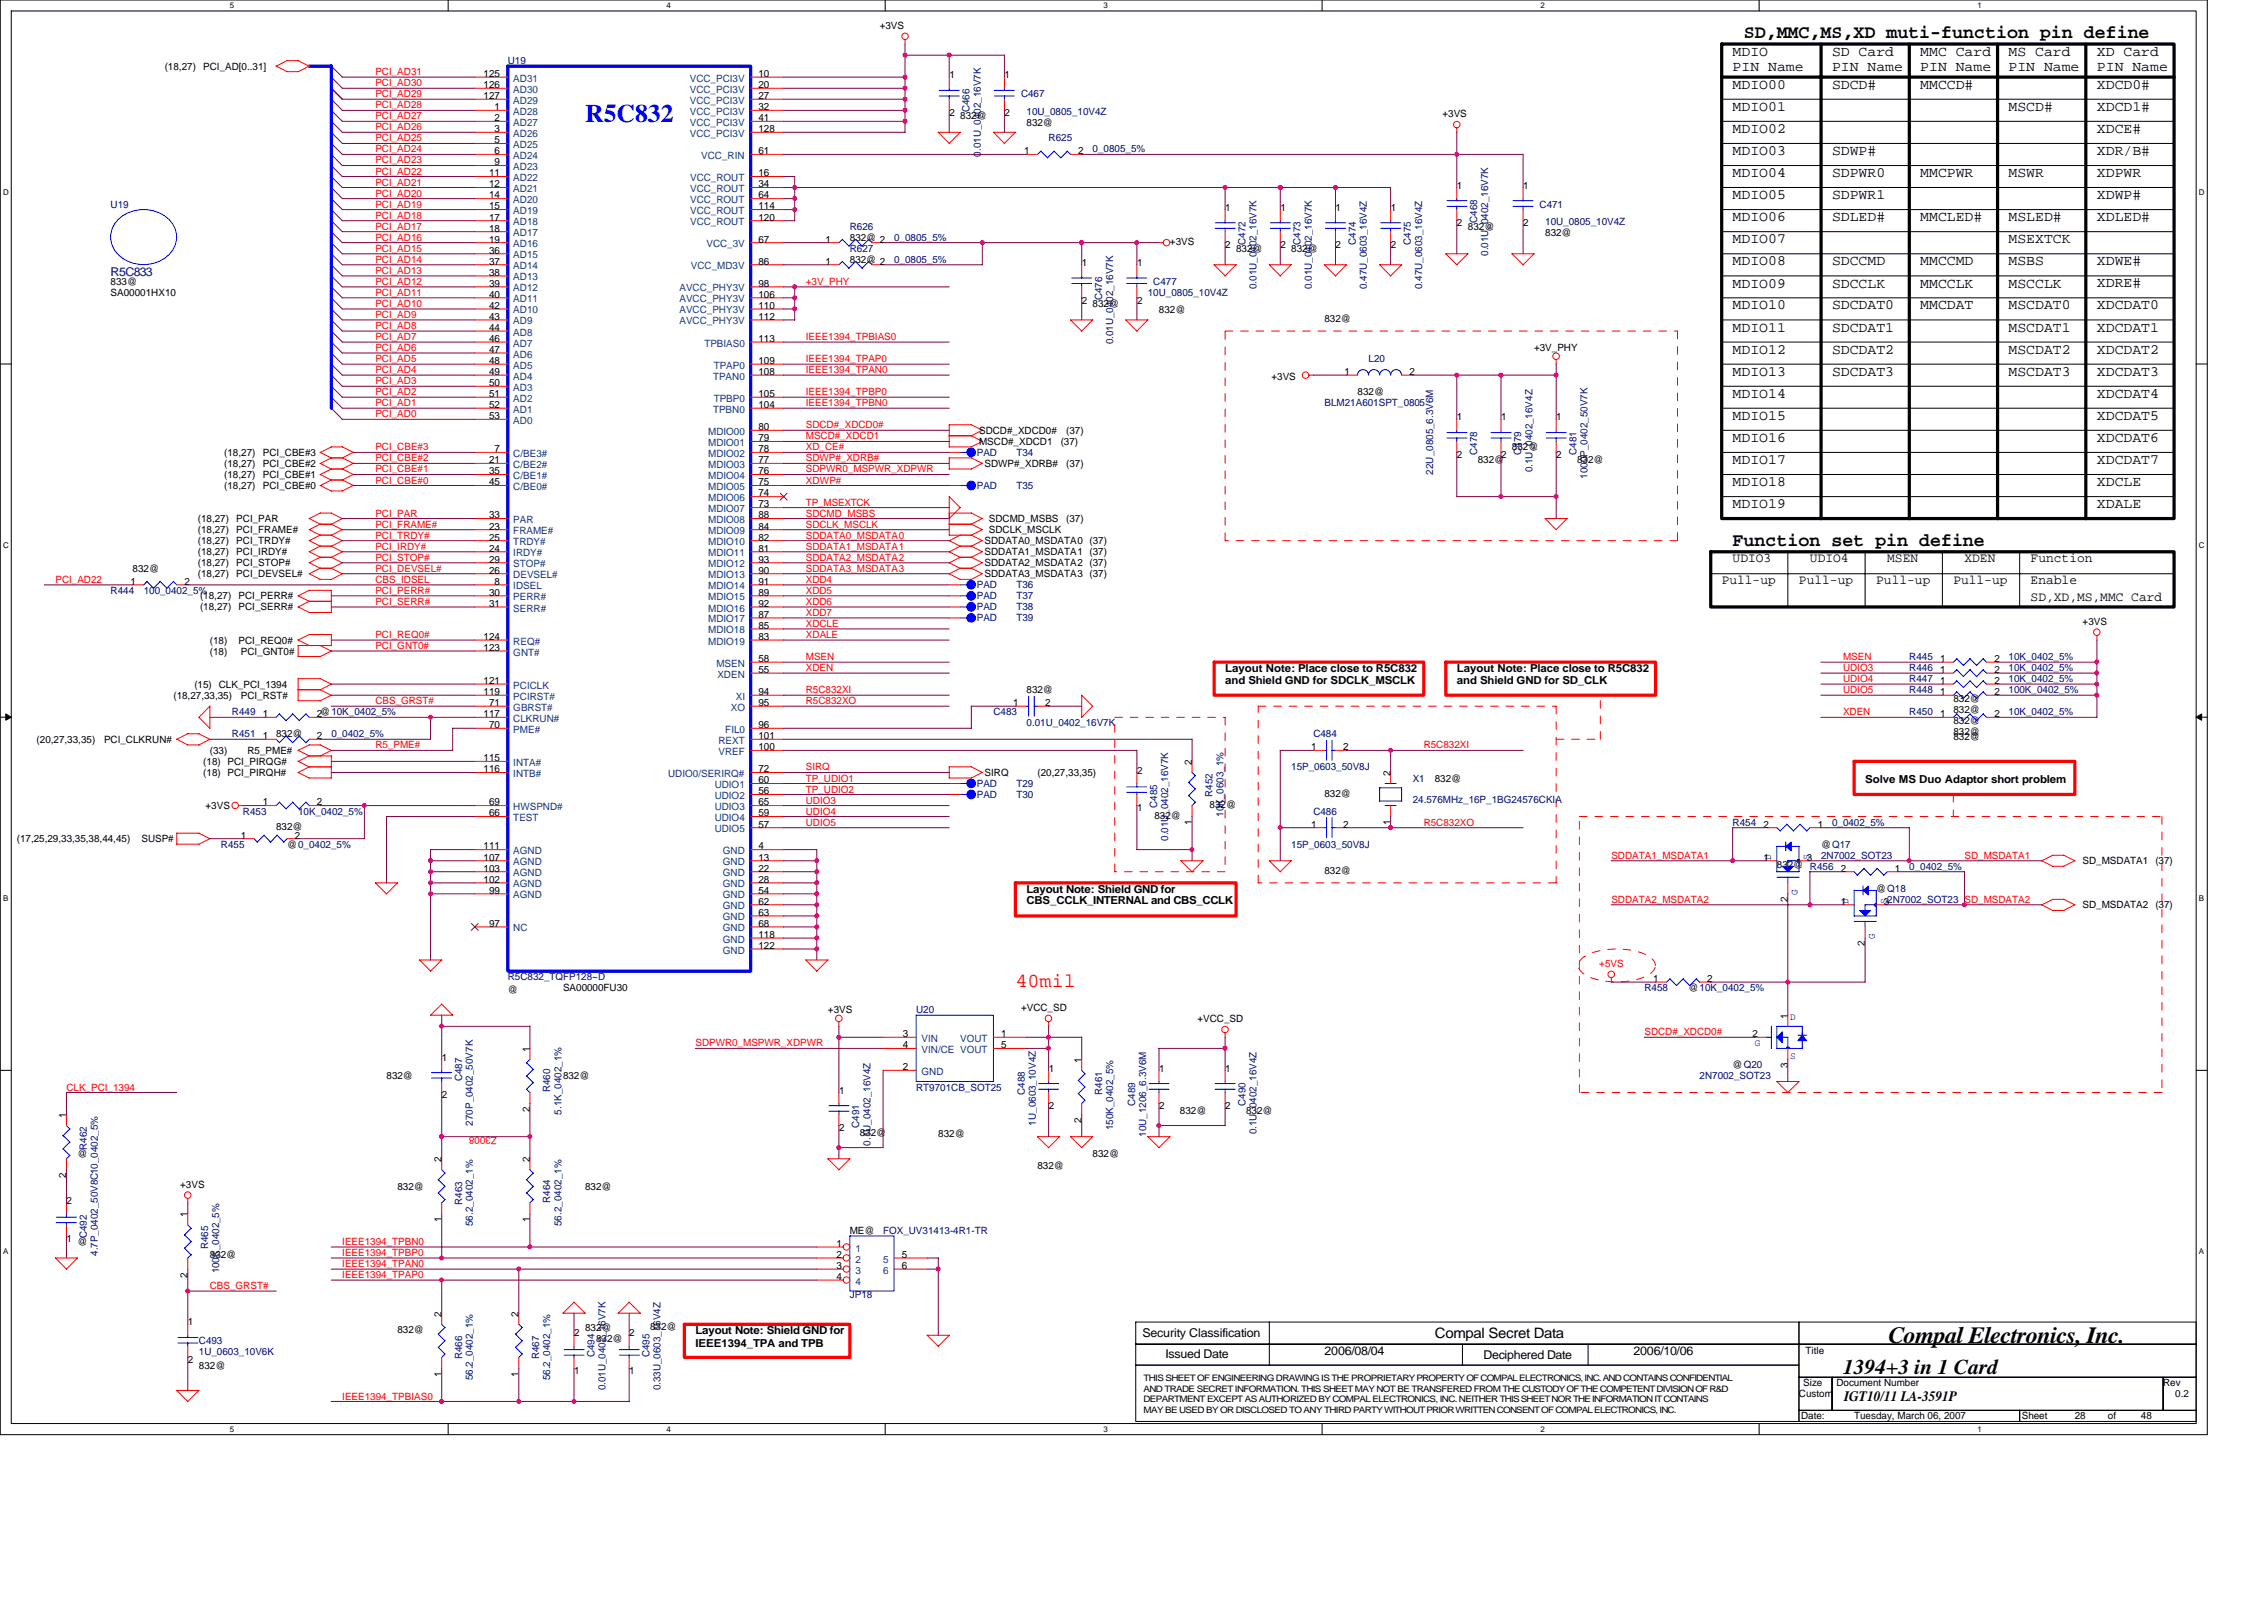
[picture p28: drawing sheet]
<svg xmlns="http://www.w3.org/2000/svg" width="297mm" height="210mm" viewBox="0 0 297 210" stroke-linecap="round" stroke-linejoin="round" font-family="sans-serif">
<defs><g id="words">
<text font-size="3.3" fill="#00f" x="76.8" y="16">R5C832</text>
<text font-size="3" x="247.8" y="176.2">Compal Electronics, Inc.</text>
<text font-size="2.8" x="241.8" y="180.3">1394+3 in 1 Card</text>
<text font-size="2.6" fill="#f00" x="133.2" y="129.5">40mil</text>
<g font-size="2.5">
<text x="228.8" y="5">SD,MMC,MS,XD muti-function pin define</text>
<text x="227.3" y="71.6">Function set pin define</text>
</g>
<g font-size="1.9">
<text x="227.3" y="7.3">MDIO</text>
<text x="227.3" y="9.3">PIN Name</text>
<text x="227.3" y="11.6">MDIO00</text>
<text x="240.4" y="7.3">SD Card</text>
<text x="240.4" y="9.3">PIN Name</text>
<text x="240.4" y="11.6">SDCD#</text>
<text x="251.9" y="7.3">MMC Card</text>
<text x="251.9" y="9.3">PIN Name</text>
<text x="251.9" y="11.6">MMCCD#</text>
<text x="263.5" y="7.3">MS Card</text>
<text x="263.5" y="9.3">PIN Name</text>
<text x="275.1" y="7.3">XD Card</text>
<text x="275.1" y="9.3">PIN Name</text>
<text x="275.1" y="11.6">XDCD0#</text>
<text x="227.3" y="14.5">MDIO01</text>
<text x="227.3" y="17.4">MDIO02</text>
<text x="263.5" y="14.5">MSCD#</text>
<text x="275.1" y="14.5">XDCD1#</text>
<text x="275.1" y="17.4">XDCE#</text>
<text x="227.3" y="20.3">MDIO03</text>
<text x="227.3" y="23.2">MDIO04</text>
<text x="240.4" y="20.3">SDWP#</text>
<text x="240.4" y="23.2">SDPWR0</text>
<text x="251.9" y="23.2">MMCPWR</text>
<text x="263.5" y="23.2">MSWR</text>
<text x="275.1" y="23.2">XDPWR</text>
<text x="275.1" y="20.3">XDR/B#</text>
<text x="227.3" y="26.1">MDIO05</text>
<text x="227.3" y="29">MDIO06</text>
<text x="240.4" y="26.1">SDPWR1</text>
<text x="240.4" y="29">SDLED#</text>
<text x="251.9" y="29">MMCLED#</text>
<text x="263.5" y="29">MSLED#</text>
<text x="275.1" y="26.1">XDWP#</text>
<text x="275.1" y="29">XDLED#</text>
<text x="227.3" y="31.9">MDIO07</text>
<text x="227.3" y="34.8">MDIO08</text>
<text x="240.4" y="34.8">SDCCMD</text>
<text x="251.9" y="34.8">MMCCMD</text>
<text x="263.5" y="31.9">MSEXTCK</text>
<text x="263.5" y="34.8">MSBS</text>
<text x="275.1" y="34.8">XDWE#</text>
<text x="227.3" y="37.7">MDIO09</text>
<text x="227.3" y="40.6">MDIO10</text>
<text x="240.4" y="37.7">SDCCLK</text>
<text x="240.4" y="40.6">SDCDAT0</text>
<text x="251.9" y="40.6">MMCDAT</text>
<text x="251.9" y="37.7">MMCCLK</text>
<text x="263.5" y="40.6">MSCDAT0</text>
<text x="263.5" y="37.7">MSCCLK</text>
<text x="275.1" y="40.6">XDCDAT0</text>
<text x="275.1" y="37.7">XDRE#</text>
<text x="227.3" y="43.5">MDIO11</text>
<text x="227.3" y="46.4">MDIO12</text>
<text x="240.4" y="43.5">SDCDAT1</text>
<text x="240.4" y="46.4">SDCDAT2</text>
<text x="263.5" y="43.5">MSCDAT1</text>
<text x="263.5" y="46.4">MSCDAT2</text>
<text x="275.1" y="43.5">XDCDAT1</text>
<text x="275.1" y="46.4">XDCDAT2</text>
<text x="227.3" y="49.3">MDIO13</text>
<text x="227.3" y="52.2">MDIO14</text>
<text x="240.4" y="49.3">SDCDAT3</text>
<text x="263.5" y="49.3">MSCDAT3</text>
<text x="275.1" y="49.3">XDCDAT3</text>
<text x="275.1" y="52.2">XDCDAT4</text>
<text x="227.3" y="55.1">MDIO15</text>
<text x="227.3" y="58">MDIO16</text>
<text x="275.1" y="55.1">XDCDAT5</text>
<text x="275.1" y="58">XDCDAT6</text>
<text x="227.3" y="60.9">MDIO17</text>
<text x="227.3" y="63.8">MDIO18</text>
<text x="275.1" y="60.9">XDCDAT7</text>
<text x="275.1" y="63.8">XDCLE</text>
<text x="227.3" y="66.7">MDIO19</text>
<text x="275.1" y="66.7">XDALE</text>
<text x="188.3" y="175.6">Compal Secret Data</text>
<text x="242" y="183.8">IGT10/11 LA-3591P</text>
</g>
<g font-size="1.7">
<text x="225.9" y="76.6">Pull-up</text>
<text x="227.3" y="73.8">UDIO3</text>
<text x="236" y="76.6">Pull-up</text>
<text x="237.5" y="73.8">UDIO4</text>
<text x="246.2" y="76.6">Pull-up</text>
<text x="247.6" y="73.8">MSEN</text>
<text x="256.3" y="76.6">Pull-up</text>
<text x="257.7" y="73.8">XDEN</text>
<text x="266.4" y="76.6">Enable</text>
<text x="266.4" y="73.8">Function</text>
<text x="266.4" y="78.9">SD,XD,MS,MMC Card</text>
</g>
<text font-size="1.6" fill="#000080" x="14.5" y="36.2">R5C833</text>
<g font-size="1.6">
<text x="149.9" y="175.4">Security Classification</text>
<text x="152.9" y="178.2">Issued Date</text>
<text x="173.8" y="177.8">2006/08/04</text>
<text x="194.6" y="178.3">Deciphered Date</text>
<text x="214.3" y="177.8">2006/10/06</text>
</g>
<g font-size="1.4">
<text x="160.7" y="88.2">Layout Note: Place close to R5C832</text>
<text x="160.7" y="89.7">and Shield GND for SDCLK_MSCLK</text>
<text x="191.1" y="88.2">Layout Note: Place close to R5C832</text>
<text x="191.1" y="89.7">and Shield GND for SD_CLK</text>
<text x="244.7" y="102.7">Solve MS Duo Adaptor short problem</text>
<text x="134.7" y="117.2">Layout Note: Shield GND for</text>
<text x="134.7" y="118.7">CBS_CCLK_INTERNAL and CBS_CCLK</text>
<text x="91.2" y="175.1">Layout Note: Shield GND for</text>
<text x="91.2" y="176.7">IEEE1394_TPA and TPB</text>
</g>
<g font-size="1.3">
<text x="115.4" y="3.8">+3VS</text>
<text x="21.6" y="9.1">(18,27)</text>
<text x="26.7" y="9.1">PCI_AD[0..31]</text>
<text x="63.5" y="10.1">125</text>
<text x="63.5" y="11.6">126</text>
<text x="99.5" y="10.1">10</text>
<text x="99.5" y="11.6">20</text>
<text x="124.6" y="10.3">1</text>
<text x="131.8" y="10.3">1</text>
<text x="63.5" y="13">127</text>
<text x="64.9" y="14.5">1</text>
<text x="64.9" y="15.9">2</text>
<text x="64.9" y="17.3">3</text>
<text x="99.5" y="14.5">32</text>
<text x="99.5" y="13">27</text>
<text x="99.5" y="15.9">41</text>
<text x="99.5" y="17.3">128</text>
<text x="124.6" y="15.2">2</text>
<text x="126" y="15.7">832@</text>
<text x="131.8" y="15.2">2</text>
<text x="134.7" y="16.5">832@</text>
<text x="189.2" y="15.4">+3VS</text>
<text x="64.2" y="23.1">11</text>
<text x="64.9" y="18.8">5</text>
<text x="64.9" y="20.2">6</text>
<text x="64.9" y="21.7">9</text>
<text x="99.5" y="20.2">61</text>
<text x="99.5" y="23.1">16</text>
<text x="134.4" y="20.2">1</text>
<text x="141.5" y="20.2">2</text>
<text x="64.2" y="24.6">12</text>
<text x="64.2" y="26">14</text>
<text x="64.2" y="27.5">15</text>
<text x="64.2" y="28.9">17</text>
<text x="99.5" y="24.6">34</text>
<text x="99.5" y="27.5">114</text>
<text x="99.5" y="26">64</text>
<text x="99.5" y="28.9">120</text>
<text x="160.8" y="27.7">1</text>
<text x="168" y="27.7">1</text>
<text x="175.2" y="27.7">1</text>
<text x="182.5" y="27.7">1</text>
<text x="191.2" y="24.8">1</text>
<text x="191.2" y="29.7">2</text>
<text x="199.9" y="24.8">1</text>
<text x="199.9" y="29.7">2</text>
<text x="64.2" y="30.4">18</text>
<text x="64.2" y="31.8">19</text>
<text x="64.2" y="33.3">36</text>
<text x="64.2" y="34.7">37</text>
<text x="99.5" y="31.8">67</text>
<text x="99.5" y="34.7">86</text>
<text x="108.3" y="34.7">1</text>
<text x="108.3" y="31.8">1</text>
<text x="111.5" y="34.5">832@ 2</text>
<text x="111.5" y="31.6">832@ 2</text>
<text x="141.9" y="34.9">1</text>
<text x="149.2" y="34.9">1</text>
<text x="153.5" y="32.2">+3VS</text>
<text x="160.8" y="32.6">2</text>
<text x="162.2" y="33">832@</text>
<text x="168" y="32.6">2</text>
<text x="169.4" y="33">832@</text>
<text x="175.2" y="32.6">2</text>
<text x="182.5" y="32.6">2</text>
<text x="192.6" y="30.1">832@</text>
<text x="202.7" y="31">832@</text>
<text x="14.5" y="37.4">833@</text>
<text x="14.5" y="38.8">SA00001HX10</text>
<text x="64.2" y="36.2">38</text>
<text x="64.2" y="37.6">39</text>
<text x="64.2" y="39.1">40</text>
<text x="64.2" y="40.5">42</text>
<text x="64.2" y="42">43</text>
<text x="99.5" y="37.6">98</text>
<text x="99.5" y="39.1">106</text>
<text x="99.5" y="40.5">110</text>
<text x="99.5" y="42">112</text>
<text x="141.9" y="39.8">2</text>
<text x="143.4" y="40.3">832@</text>
<text x="149.2" y="39.8">2</text>
<text x="152.1" y="41.1">832@</text>
<text x="64.2" y="43.4">44</text>
<text x="64.2" y="44.9">46</text>
<text x="64.2" y="46.3">47</text>
<text x="64.2" y="47.8">48</text>
<text x="99.5" y="44.9">113</text>
<text x="99.5" y="47.8">109</text>
<text x="173.8" y="42.3">832@</text>
<text x="201.3" y="46.1">+3V_PHY</text>
<text x="64.2" y="49.2">49</text>
<text x="64.2" y="50.7">50</text>
<text x="64.2" y="52.1">51</text>
<text x="64.2" y="53.5">52</text>
<text x="99.5" y="49.2">108</text>
<text x="99.5" y="52.1">105</text>
<text x="99.5" y="53.5">104</text>
<text x="166.8" y="49.8">+3VS</text>
<text x="176.4" y="49.2">1</text>
<text x="178.1" y="51.9">832@</text>
<text x="184.9" y="49.2">2</text>
<text x="29.4" y="59.8">(18,27)</text>
<text x="34.5" y="59.8">PCI_CBE#3</text>
<text x="64.2" y="55">53</text>
<text x="64.9" y="59.3">7</text>
<text x="99.5" y="56.4">80</text>
<text x="99.5" y="57.9">79</text>
<text x="99.5" y="59.3">78</text>
<text x="128.5" y="56.9">SDCD#_XDCD0#</text>
<text x="128.5" y="58.4">MSCD#_XDCD1</text>
<text x="139.2" y="58.4">(37)</text>
<text x="139.9" y="56.9">(37)</text>
<text x="191.2" y="55.2">1</text>
<text x="197" y="55.2">1</text>
<text x="198.4" y="59.1">832@</text>
<text x="204.2" y="55.2">1</text>
<text x="29.4" y="64.2">(18,27)</text>
<text x="29.4" y="62.7">(18,27)</text>
<text x="29.4" y="61.3">(18,27)</text>
<text x="34.5" y="64.2">PCI_CBE#0</text>
<text x="34.5" y="62.7">PCI_CBE#1</text>
<text x="34.5" y="61.3">PCI_CBE#2</text>
<text x="64.2" y="60.8">21</text>
<text x="64.2" y="62.2">35</text>
<text x="64.2" y="63.7">45</text>
<text x="99.5" y="60.8">77</text>
<text x="99.5" y="62.2">76</text>
<text x="99.5" y="63.7">75</text>
<text x="99.5" y="65.1">74</text>
<text x="129.2" y="61.3">SDWP#_XDRB#</text>
<text x="139.9" y="61.3">(37)</text>
<text x="191.2" y="60.1">2</text>
<text x="193.9" y="60.7">832@</text>
<text x="197" y="60.1">2</text>
<text x="204.2" y="60.1">2</text>
<text x="206.9" y="60.7">832@</text>
<text x="25.9" y="68.5">(18,27)</text>
<text x="25.9" y="70">(18,27)</text>
<text x="25.9" y="71.4">(18,27)</text>
<text x="31" y="68.5">PCI_PAR</text>
<text x="31" y="70">PCI_FRAME#</text>
<text x="31" y="71.4">PCI_TRDY#</text>
<text x="64.2" y="68">33</text>
<text x="64.2" y="69.5">23</text>
<text x="64.2" y="70.9">25</text>
<text x="99.5" y="66.6">73</text>
<text x="99.5" y="70.9">82</text>
<text x="99.5" y="68">88</text>
<text x="99.5" y="69.5">84</text>
<text x="129.2" y="71.4">SDDATA0_MSDATA0 (37)</text>
<text x="129.7" y="68.5">SDCMD_MSBS</text>
<text x="129.7" y="70">SDCLK_MSCLK</text>
<text x="139.9" y="68.5">(37)</text>
<text x="17.1" y="76.7">1</text>
<text x="17.4" y="75">832@</text>
<text x="24.2" y="76.7">2</text>
<text x="25.9" y="72.8">(18,27)</text>
<text x="25.9" y="74.3">(18,27)</text>
<text x="25.9" y="75.7">(18,27)</text>
<text x="31" y="72.8">PCI_IRDY#</text>
<text x="31" y="74.3">PCI_STOP#</text>
<text x="31" y="75.7">PCI_DEVSEL#</text>
<text x="64.2" y="72.4">24</text>
<text x="64.2" y="73.8">29</text>
<text x="64.2" y="75.2">26</text>
<text x="64.9" y="76.7">8</text>
<text x="99.5" y="72.4">81</text>
<text x="99.5" y="73.8">93</text>
<text x="99.5" y="75.2">90</text>
<text x="99.5" y="76.7">91</text>
<text x="129.2" y="75.7">SDDATA3_MSDATA3 (37)</text>
<text x="129.2" y="72.8">SDDATA1_MSDATA1 (37)</text>
<text x="129.2" y="74.3">SDDATA2_MSDATA2 (37)</text>
<text x="26.2" y="78.6">(18,27)</text>
<text x="26.2" y="80.1">(18,27)</text>
<text x="31.3" y="78.6">PCI_PERR#</text>
<text x="31.3" y="80.1">PCI_SERR#</text>
<text x="63.5" y="83.9">124</text>
<text x="64.2" y="78.1">30</text>
<text x="64.2" y="79.6">31</text>
<text x="99.5" y="78.1">89</text>
<text x="99.5" y="79.6">92</text>
<text x="99.5" y="81">87</text>
<text x="99.5" y="82.5">85</text>
<text x="99.5" y="83.9">83</text>
<text x="273.2" y="82">+3VS</text>
<text x="27.5" y="84.4">(18)</text>
<text x="27.5" y="85.9">(18)</text>
<text x="31.3" y="84.4">PCI_REQ0#</text>
<text x="31.6" y="85.9">PCI_GNT0#</text>
<text x="63.5" y="89.7">121</text>
<text x="63.5" y="85.4">123</text>
<text x="99.5" y="86.8">58</text>
<text x="99.5" y="88.3">55</text>
<text x="254.5" y="88.3">1</text>
<text x="254.5" y="89.7">1</text>
<text x="254.5" y="86.8">1</text>
<text x="261.7" y="88.3">2</text>
<text x="261.7" y="89.7">2</text>
<text x="261.7" y="86.8">2</text>
<text x="22.8" y="91.7">(18,27,33,35)</text>
<text x="25.5" y="90.2">(15) CLK_PCI_1394</text>
<text x="31.6" y="91.7">PCI_RST#</text>
<text x="34.5" y="94.1">1</text>
<text x="41.6" y="94.1">2@10K_0402_5%</text>
<text x="63.5" y="91.2">119</text>
<text x="63.5" y="94.1">117</text>
<text x="64.2" y="92.6">71</text>
<text x="64.2" y="95.5">70</text>
<text x="99.5" y="95.5">96</text>
<text x="99.5" y="91.2">94</text>
<text x="99.5" y="92.6">95</text>
<text x="132.9" y="92.6">1</text>
<text x="134.7" y="90.9">832@</text>
<text x="137.1" y="92.6">2</text>
<text x="254.5" y="91.2">1</text>
<text x="254.5" y="94.1">1</text>
<text x="256.3" y="93.6">832@</text>
<text x="256.3" y="95">832@</text>
<text x="256.3" y="92.1">832@</text>
<text x="261.7" y="91.2">2</text>
<text x="261.7" y="94.1">2</text>
<text x="4.8" y="97.5">(20,27,33,35)</text>
<text x="13.6" y="97.5">PCI_CLKRUN#</text>
<text x="26.7" y="100.4">(18) PCI_PIRQG#</text>
<text x="26.7" y="101.8">(18) PCI_PIRQH#</text>
<text x="27.5" y="98.9">(33)</text>
<text x="32.5" y="98.9">R5_PME#</text>
<text x="34.5" y="97">1</text>
<text x="36.2" y="96.7">832@</text>
<text x="41.6" y="97">2</text>
<text x="63.5" y="99.9">115</text>
<text x="63.5" y="101.3">116</text>
<text x="99.5" y="98.4">100</text>
<text x="99.5" y="97">101</text>
<text x="99.5" y="101.3">72</text>
<text x="129.2" y="101.8">SIRQ</text>
<text x="136.1" y="101.8">(20,27,33,35)</text>
<text x="149.2" y="101.5">2</text>
<text x="156.4" y="100.3" transform="rotate(-90 156.4 100.3)">2</text>
<text x="172" y="98.4">1</text>
<text x="176.2" y="98.4">2</text>
<text x="182.4" y="101.8" transform="rotate(-90 182.4 101.8)">2</text>
<text x="256.3" y="96.4">832@</text>
<text x="256.3" y="97">832@</text>
<text x="27" y="106.2">+3VS</text>
<text x="34.5" y="105.7">1</text>
<text x="41.6" y="105.7">2</text>
<text x="64.2" y="107.1">66</text>
<text x="64.2" y="105.7">69</text>
<text x="99.5" y="102.8">60</text>
<text x="99.5" y="104.2">56</text>
<text x="99.5" y="105.7">65</text>
<text x="99.5" y="107.1">59</text>
<text x="149.2" y="106.4">1</text>
<text x="151.5" y="107.4">832@</text>
<text x="158.7" y="106">832@</text>
<text x="173.8" y="104.5">832@</text>
<text x="188.3" y="102.5">832@</text>
<text x="2.2" y="110.5">(17,25,29,33,35,38,44,45)</text>
<text x="18.6" y="110.5">SUSP#</text>
<text x="31.6" y="110">1</text>
<text x="36.2" y="108.9">832@</text>
<text x="37.7" y="111.2">@0_0402_5%</text>
<text x="38.7" y="110">2</text>
<text x="63.5" y="112.9">107</text>
<text x="63.5" y="111.4">111</text>
<text x="99.5" y="111.4">4</text>
<text x="99.5" y="112.9">13</text>
<text x="99.5" y="108.6">57</text>
<text x="156.4" y="108.2" transform="rotate(-90 156.4 108.2)">1</text>
<text x="172" y="108.6">1</text>
<text x="176.2" y="108.6">2</text>
<text x="182.4" y="108.2" transform="rotate(-90 182.4 108.2)">1</text>
<text x="231.4" y="112.9">1</text>
<text x="231.4" y="108.6">2</text>
<text x="233.1" y="113.8">832@ R456</text>
<text x="237" y="112.9">3</text>
<text x="238.5" y="108.6">1</text>
<text x="238.9" y="111.2">@Q17</text>
<text x="273.2" y="113.4">SD_MSDATA1 (37)</text>
<text x="63.5" y="115.8">102</text>
<text x="63.5" y="114.3">103</text>
<text x="64.2" y="117.2">99</text>
<text x="99.5" y="114.3">22</text>
<text x="99.5" y="115.8">28</text>
<text x="99.5" y="117.2">54</text>
<text x="99.5" y="118.7">62</text>
<text x="173.8" y="114.7">832@</text>
<text x="234.5" y="118.4" transform="rotate(-90 234.5 118.4)">2</text>
<text x="241.5" y="118.7">1</text>
<text x="241.5" y="114.3">2</text>
<text x="246.2" y="117">@Q18</text>
<text x="247.2" y="118.7">32N7002_SOT23</text>
<text x="248.6" y="114.3">1</text>
<text x="273.2" y="119.2">SD_MSDATA2 (37)</text>
<text x="64.2" y="121.6">97</text>
<text x="99.5" y="120.1">63</text>
<text x="99.5" y="121.6">68</text>
<text x="99.5" y="123">118</text>
<text x="99.5" y="124.5">122</text>
<text x="244.7" y="124.2" transform="rotate(-90 244.7 124.2)">2</text>
<text x="66.6" y="130.3">@</text>
<text x="73.9" y="130">SA00000FU30</text>
<text x="216.9" y="128.8">1</text>
<text x="221.5" y="130">@10K_0402_5%</text>
<text x="224" y="128.8">2</text>
<text x="69.5" y="138" transform="rotate(-90 69.5 138)">1</text>
<text x="108.6" y="132.9">+3VS</text>
<text x="118.5" y="136.1">3</text>
<text x="118.5" y="137.5">4</text>
<text x="131.4" y="136.1">1</text>
<text x="131.4" y="137.5">5</text>
<text x="134" y="132.6">+VCC_SD</text>
<text x="157.1" y="134.1">+VCC_SD</text>
<text x="230" y="136.1">2</text>
<text x="234.5" y="133.6" transform="rotate(-90 234.5 133.6)">1</text>
<text x="50.7" y="141.6">832@</text>
<text x="58" y="139.1">1</text>
<text x="73.9" y="141.6">832@</text>
<text x="110.1" y="143.5">1</text>
<text x="118.5" y="140.4">2</text>
<text x="137.6" y="140.6">1</text>
<text x="141.9" y="139.4" transform="rotate(-90 141.9 139.4)">1</text>
<text x="152.1" y="140.6">1</text>
<text x="160.8" y="140.6">1</text>
<text x="227.3" y="140.2">@Q20</text>
<text x="234.5" y="140.1" transform="rotate(-90 234.5 140.1)">3</text>
<text x="8.7" y="146.6" transform="rotate(-90 8.7 146.6)">1</text>
<text x="58" y="144.1">2</text>
<text x="69.5" y="145.9" transform="rotate(-90 69.5 145.9)">2</text>
<text x="110.1" y="148.4">2</text>
<text x="112.8" y="149">832@</text>
<text x="123.1" y="149.1">832@</text>
<text x="137.6" y="145.5">2</text>
<text x="141.9" y="147.3" transform="rotate(-90 141.9 147.3)">2</text>
<text x="152.1" y="145.5">2</text>
<text x="154.8" y="146.1">832@</text>
<text x="160.8" y="145.5">2</text>
<text x="163.5" y="146.1">832@</text>
<text x="8.7" y="154.6" transform="rotate(-90 8.7 154.6)">2</text>
<text x="10.2" y="151.7">@</text>
<text x="23.6" y="155.8">+3VS</text>
<text x="57.9" y="152.4" transform="rotate(-90 57.9 152.4)">2</text>
<text x="69.5" y="152.4" transform="rotate(-90 69.5 152.4)">2</text>
<text x="136.1" y="153.3">832@</text>
<text x="143.4" y="151.7">832@</text>
<text x="8.7" y="158">2</text>
<text x="24.6" y="159.7" transform="rotate(-90 24.6 159.7)">1</text>
<text x="52.2" y="156.1">832@</text>
<text x="57.9" y="160.4" transform="rotate(-90 57.9 160.4)">1</text>
<text x="69.5" y="160.4" transform="rotate(-90 69.5 160.4)">1</text>
<text x="76.8" y="156.1">832@</text>
<text x="111.5" y="161.9">ME@</text>
<text x="8.7" y="162.9">1</text>
<text x="10.2" y="163.3">@</text>
<text x="24.6" y="167.6" transform="rotate(-90 24.6 167.6)">2</text>
<text x="27.5" y="165.1">832@</text>
<text x="109.8" y="163.6">1</text>
<text x="109.8" y="166.5">3</text>
<text x="109.8" y="167.9">4</text>
<text x="109.8" y="165">2</text>
<text x="118.3" y="165">5</text>
<text x="118.3" y="166.5">6</text>
<text x="24.7" y="173.9">1</text>
<text x="57.9" y="172.7" transform="rotate(-90 57.9 172.7)">2</text>
<text x="68" y="172.7" transform="rotate(-90 68 172.7)">2</text>
<text x="24.7" y="178.8">2</text>
<text x="26.1" y="179.5">832@</text>
<text x="52.2" y="174.9">832@</text>
<text x="75.3" y="175.3">2</text>
<text x="76.8" y="174.6">832@</text>
<text x="78.2" y="176.1">832@</text>
<text x="82.6" y="175.3">2</text>
<text x="85.3" y="174.5">832@</text>
<text x="236.9" y="177.7">Title</text>
<text x="57.9" y="180.6" transform="rotate(-90 57.9 180.6)">1</text>
<text x="68" y="180.6" transform="rotate(-90 68 180.6)">1</text>
<text x="75.3" y="180.3">1</text>
<text x="82.6" y="180.3">1</text>
<text x="236" y="183.3">Custom</text>
<text x="236.6" y="181.9">Size</text>
<text x="240.9" y="181.9">Document Number</text>
<text x="283.8" y="181.9">Rev</text>
<text x="285.4" y="183.3">0.2</text>
<text x="236.3" y="186.2">Date:</text>
<text x="243.3" y="186.2">Tuesday, March 06, 2007</text>
<text x="265.3" y="186.2">Sheet</text>
<text x="272.2" y="186.2">28</text>
<text x="276.6" y="186.2">of</text>
<text x="280.9" y="186.2">48</text>
</g>
<g font-size="1.3" fill="#f00">
<text x="49.3" y="11.3">PCI_AD30</text>
<text x="49.3" y="9.9">PCI_AD31</text>
<text x="49.3" y="12.8">PCI_AD29</text>
<text x="49.3" y="14.2">PCI_AD28</text>
<text x="49.3" y="17.1">PCI_AD26</text>
<text x="49.3" y="15.7">PCI_AD27</text>
<text x="49.3" y="18.5">PCI_AD25</text>
<text x="49.3" y="22.9">PCI_AD22</text>
<text x="49.3" y="21.4">PCI_AD23</text>
<text x="49.3" y="20">PCI_AD24</text>
<text x="49.3" y="25.8">PCI_AD20</text>
<text x="49.3" y="24.3">PCI_AD21</text>
<text x="49.3" y="28.7">PCI_AD18</text>
<text x="49.3" y="27.2">PCI_AD19</text>
<text x="49.3" y="30.1">PCI_AD17</text>
<text x="49.3" y="34.5">PCI_AD14</text>
<text x="49.3" y="31.6">PCI_AD16</text>
<text x="49.3" y="35.9">PCI_AD13</text>
<text x="49.3" y="33">PCI_AD15</text>
<text x="49.3" y="37.4">PCI_AD12</text>
<text x="49.3" y="38.8">PCI_AD11</text>
<text x="49.3" y="40.3">PCI_AD10</text>
<text x="49.3" y="41.7">PCI_AD9</text>
<text x="105.7" y="37.4">+3V_PHY</text>
<text x="49.3" y="44.6">PCI_AD7</text>
<text x="49.3" y="46.1">PCI_AD6</text>
<text x="49.3" y="43.2">PCI_AD8</text>
<text x="49.3" y="47.5">PCI_AD5</text>
<text x="105.7" y="47.5">IEEE1394_TPAP0</text>
<text x="105.7" y="44.6">IEEE1394_TPBIAS0</text>
<text x="49.3" y="49">PCI_AD4</text>
<text x="49.3" y="53.3">PCI_AD1</text>
<text x="49.3" y="51.9">PCI_AD2</text>
<text x="49.3" y="50.4">PCI_AD3</text>
<text x="105.7" y="49">IEEE1394_TPAN0</text>
<text x="105.7" y="51.9">IEEE1394_TPBP0</text>
<text x="105.7" y="53.3">IEEE1394_TPBN0</text>
<text x="49.3" y="54.7">PCI_AD0</text>
<text x="49.3" y="59.1">PCI_CBE#3</text>
<text x="105.7" y="56.2">SDCD#_XDCD0#</text>
<text x="105.7" y="57.6">MSCD#_XDCD1</text>
<text x="105.7" y="59.1">XD_CE#</text>
<text x="49.3" y="63.4">PCI_CBE#0</text>
<text x="49.3" y="62">PCI_CBE#1</text>
<text x="49.3" y="60.5">PCI_CBE#2</text>
<text x="105.7" y="63.4">XDWP#</text>
<text x="105.7" y="62">SDPWR0_MSPWR_XDPWR</text>
<text x="105.7" y="60.5">SDWP#_XDRB#</text>
<text x="49.3" y="67.8">PCI_PAR</text>
<text x="49.3" y="69.2">PCI_FRAME#</text>
<text x="49.3" y="70.7">PCI_TRDY#</text>
<text x="105.7" y="70.7">SDDATA0_MSDATA0</text>
<text x="105.7" y="67.8">SDCMD_MSBS</text>
<text x="105.7" y="69.2">SDCLK_MSCLK</text>
<text x="105.7" y="66.3">TP_MSEXTCK</text>
<text x="7.3" y="76.5">PCI_AD22</text>
<text x="49.3" y="76.5">CBS_IDSEL</text>
<text x="49.3" y="73.6">PCI_STOP#</text>
<text x="49.3" y="75">PCI_DEVSEL#</text>
<text x="49.3" y="72.1">PCI_IRDY#</text>
<text x="49.3" y="77.9">PCI_PERR#</text>
<text x="105.7" y="73.6">SDDATA2_MSDATA2</text>
<text x="105.7" y="75">SDDATA3_MSDATA3</text>
<text x="105.7" y="76.5">XDD4</text>
<text x="105.7" y="72.1">SDDATA1_MSDATA1</text>
<text x="105.7" y="77.9">XDD5</text>
<text x="49.3" y="83.7">PCI_REQ0#</text>
<text x="49.3" y="79.4">PCI_SERR#</text>
<text x="105.7" y="83.7">XDALE</text>
<text x="105.7" y="80.8">XDD7</text>
<text x="105.7" y="82.3">XDCLE</text>
<text x="105.7" y="79.4">XDD6</text>
<text x="49.3" y="85.2">PCI_GNT0#</text>
<text x="105.7" y="86.6">MSEN</text>
<text x="105.7" y="88.1">XDEN</text>
<text x="241.8" y="86.6">MSEN</text>
<text x="241.8" y="88.1">UDIO3</text>
<text x="241.8" y="89.5">UDIO4</text>
<text x="49.3" y="92.4">CBS_GRST#</text>
<text x="105.7" y="90.9">R5C832XI</text>
<text x="105.7" y="92.4">R5C832XO</text>
<text x="241.8" y="90.9">UDIO5</text>
<text x="241.8" y="93.8">XDEN</text>
<text x="49.3" y="98.2">R5_PME#</text>
<text x="105.7" y="101.1">SIRQ</text>
<text x="186.8" y="98.2">R5C832XI</text>
<text x="105.7" y="105.4">UDIO3</text>
<text x="105.7" y="106.9">UDIO4</text>
<text x="105.7" y="102.5">TP_UDIO1</text>
<text x="105.7" y="104">TP_UDIO2</text>
<text x="105.7" y="108.3">UDIO5</text>
<text x="186.8" y="108.3">R5C832XO</text>
<text x="211.4" y="112.6">SDDATA1_MSDATA1</text>
<text x="257.7" y="112.6">SD_MSDATA1</text>
<text x="211.4" y="118.4">SDDATA2_MSDATA2</text>
<text x="257.7" y="118.4">SD_MSDATA2</text>
<text x="209.8" y="126.9">+5VS</text>
<text x="91.2" y="137.3">SDPWR0_MSPWR_XDPWR</text>
<text x="215.7" y="135.8">SDCD#_XDCD0#</text>
<text x="8.7" y="143.1">CLK_PCI_1394</text>
<text x="65.2" y="149.1" transform="rotate(180 65.2 149.1)">Z3008</text>
<text x="44.9" y="167.7">IEEE1394_TPAP0</text>
<text x="44.9" y="164.8">IEEE1394_TPBP0</text>
<text x="44.9" y="163.3">IEEE1394_TPBN0</text>
<text x="44.9" y="166.2">IEEE1394_TPAN0</text>
<text x="27.5" y="169.1">CBS_GRST#</text>
<text x="44.9" y="183.6">IEEE1394_TPBIAS0</text>
</g>
<g font-size="1.3" fill="#000080">
<text x="66.6" y="8.4">U19</text>
<text x="127.2" y="14.8" transform="rotate(-90 127.2 14.8)">C466</text>
<text x="134" y="12.8">C467</text>
<text x="134.7" y="15.1">10U_0805_10V4Z</text>
<text x="128.7" y="20.6" transform="rotate(-90 128.7 20.6)">0.01U_0402_16V7K</text>
<text x="137.6" y="18.5">R625</text>
<text x="143.4" y="20">0_0805_5%</text>
<text x="14.5" y="27.2">U19</text>
<text x="193.8" y="29.2" transform="rotate(-90 193.8 29.2)">C468</text>
<text x="202" y="27.2">C471</text>
<text x="202.7" y="29.5">10U_0805_10V4Z</text>
<text x="111.5" y="33">R627</text>
<text x="111.5" y="30.1">R626</text>
<text x="117.3" y="34.5">0_0805_5%</text>
<text x="117.3" y="31.6">0_0805_5%</text>
<text x="163.4" y="32.1" transform="rotate(-90 163.4 32.1)">C472</text>
<text x="170.6" y="32.1" transform="rotate(-90 170.6 32.1)">C473</text>
<text x="177.9" y="32.1" transform="rotate(-90 177.9 32.1)">C474</text>
<text x="185.1" y="32.1" transform="rotate(-90 185.1 32.1)">C475</text>
<text x="195.3" y="33.6" transform="rotate(-90 195.3 33.6)">0.01U_0402_16V7K</text>
<text x="144.6" y="39.4" transform="rotate(-90 144.6 39.4)">C476</text>
<text x="150.6" y="38.8">10U_0805_10V4Z</text>
<text x="151.3" y="37.4">C477</text>
<text x="164.9" y="37.9" transform="rotate(-90 164.9 37.9)">0.01U_0402_16V7K</text>
<text x="172.1" y="37.9" transform="rotate(-90 172.1 37.9)">0.01U_0402_16V7K</text>
<text x="179.3" y="37.9" transform="rotate(-90 179.3 37.9)">0.47U_0603_16V4Z</text>
<text x="186.6" y="37.9" transform="rotate(-90 186.6 37.9)">0.47U_0603_16V4Z</text>
<text x="146" y="45.2" transform="rotate(-90 146 45.2)">0.01U_0402_16V7K</text>
<text x="179.6" y="47.5">L20</text>
<text x="173.8" y="53.3">BLM21A601SPT_0805</text>
<text x="128.2" y="59.8">PAD</text>
<text x="133.4" y="59.8">T34</text>
<text x="193.8" y="59.6" transform="rotate(-90 193.8 59.6)">C478</text>
<text x="199.6" y="59.6" transform="rotate(-90 199.6 59.6)">C479</text>
<text x="206.8" y="59.6" transform="rotate(-90 206.8 59.6)">C481</text>
<text x="128.2" y="64.2">PAD</text>
<text x="133.4" y="64.2">T35</text>
<text x="188" y="62.3" transform="rotate(-90 188 62.3)">22U_0805_6.3V6M</text>
<text x="201.1" y="62" transform="rotate(-90 201.1 62)">0.1U_0402_16V4Z</text>
<text x="208.3" y="62.8" transform="rotate(-90 208.3 62.8)">1000P_0402_50V7K</text>
<text x="14.5" y="77.9">R444</text>
<text x="18.9" y="77.9">100_0402_5%</text>
<text x="128.2" y="77.2">PAD</text>
<text x="133.4" y="77.2">T36</text>
<text x="128.2" y="81.5">PAD</text>
<text x="128.2" y="78.6">PAD</text>
<text x="128.2" y="80.1">PAD</text>
<text x="133.4" y="81.5">T39</text>
<text x="133.4" y="78.6">T37</text>
<text x="133.4" y="80.1">T38</text>
<text x="250.5" y="88.1">R446</text>
<text x="250.5" y="89.5">R447</text>
<text x="250.5" y="86.6">R445</text>
<text x="263.5" y="88.1">10K_0402_5%</text>
<text x="263.5" y="89.5">10K_0402_5%</text>
<text x="263.5" y="86.6">10K_0402_5%</text>
<text x="30.4" y="93.8">R449</text>
<text x="130.3" y="93.8">C483</text>
<text x="134.7" y="95.3">0.01U_0402_16V7K</text>
<text x="250.5" y="90.9">R448</text>
<text x="250.5" y="93.8">R450</text>
<text x="263.5" y="90.9">100K_0402_5%</text>
<text x="263.5" y="93.8">10K_0402_5%</text>
<text x="30.4" y="96.7">R451</text>
<text x="43.5" y="96.7">0_0402_5%</text>
<text x="169.4" y="101.1">15P_0603_50V8J</text>
<text x="172.3" y="96.7">C484</text>
<text x="31.9" y="106.9">R453</text>
<text x="39.1" y="106.9">10K_0402_5%</text>
<text x="128.2" y="104.7">PAD</text>
<text x="128.2" y="103.3">PAD</text>
<text x="133.4" y="104.7">T30</text>
<text x="133.4" y="103.3">T29</text>
<text x="151.8" y="106" transform="rotate(-90 151.8 106)">C485</text>
<text x="159.1" y="104.5" transform="rotate(-90 159.1 104.5)">R452</text>
<text x="160.5" y="107.1" transform="rotate(-90 160.5 107.1)">10K_0603_1%</text>
<text x="172.3" y="106.9">C486</text>
<text x="185.4" y="102.5">X1</text>
<text x="185.4" y="105.4">24.576MHz_16P_1BG24576CKIA</text>
<text x="29" y="111.2">R455</text>
<text x="153.3" y="110.3" transform="rotate(-90 153.3 110.3)">0.01U_0402_16V7K</text>
<text x="169.4" y="111.2">15P_0603_50V8J</text>
<text x="227.3" y="108.3">R454</text>
<text x="238.9" y="112.6">2N7002_SOT23</text>
<text x="240.4" y="108.3">0_0402_5%</text>
<text x="250.5" y="114.1">0_0402_5%</text>
<text x="66.6" y="128.6">R5C832_TQFP128~D</text>
<text x="215.7" y="130">R458</text>
<text x="120.2" y="132.9">U20</text>
<text x="60.6" y="141.9" transform="rotate(-90 60.6 141.9)">C487</text>
<text x="72.2" y="143.3" transform="rotate(-90 72.2 143.3)">R460</text>
<text x="120.2" y="143.1">RT9701CB_SOT25</text>
<text x="134.4" y="143.6" transform="rotate(-90 134.4 143.6)">C488</text>
<text x="144.6" y="143.6" transform="rotate(-90 144.6 143.6)">R461</text>
<text x="223" y="141.6">2N7002_SOT23</text>
<text x="62.1" y="147.7" transform="rotate(-90 62.1 147.7)">270P_0402_50V7K</text>
<text x="73.7" y="146.2" transform="rotate(-90 73.7 146.2)">5.1K_0402_1%</text>
<text x="112.7" y="148" transform="rotate(-90 112.7 148)">C491</text>
<text x="135.9" y="147.7" transform="rotate(-90 135.9 147.7)">1U_0603_10V4Z</text>
<text x="146" y="148.3" transform="rotate(-90 146 148.3)">150K_0402_5%</text>
<text x="148.9" y="145.1" transform="rotate(-90 148.9 145.1)">C489</text>
<text x="150.4" y="149.1" transform="rotate(-90 150.4 149.1)">10U_1206_6.3V6M</text>
<text x="163.4" y="145.1" transform="rotate(-90 163.4 145.1)">C490</text>
<text x="164.9" y="148.8" transform="rotate(-90 164.9 148.8)">0.1U_0402_16V4Z</text>
<text x="11.4" y="150.9" transform="rotate(-90 11.4 150.9)">R462</text>
<text x="114.2" y="150.3" transform="rotate(-90 114.2 150.3)">0.1U_0402_16V4Z</text>
<text x="60.6" y="158.1" transform="rotate(-90 60.6 158.1)">R463</text>
<text x="62.1" y="160.8" transform="rotate(-90 62.1 160.8)">56.2_0402_1%</text>
<text x="72.2" y="157.8" transform="rotate(-90 72.2 157.8)">R464</text>
<text x="73.7" y="160.8" transform="rotate(-90 73.7 160.8)">56.2_0402_1%</text>
<text x="115.9" y="161.9">FOX_UV31413-4R1-TR</text>
<text x="11.4" y="162.4" transform="rotate(-90 11.4 162.4)">C492</text>
<text x="12.8" y="164.8" transform="rotate(-90 12.8 164.8)">4.7P_0402_50V8C10_0402_5%</text>
<text x="27.3" y="163.9" transform="rotate(-90 27.3 163.9)">R465</text>
<text x="28.8" y="167.1" transform="rotate(-90 28.8 167.1)">100K_0402_5%</text>
<text x="111.5" y="170.3">JP18</text>
<text x="26.1" y="176.4">C493</text>
<text x="26.1" y="177.8">1U_0603_10V6K</text>
<text x="60.6" y="178.4" transform="rotate(-90 60.6 178.4)">R466</text>
<text x="70.8" y="178.4" transform="rotate(-90 70.8 178.4)">R467</text>
<text x="78" y="178.1" transform="rotate(-90 78 178.1)">C494</text>
<text x="85.2" y="178.1" transform="rotate(-90 85.2 178.1)">C495</text>
<text x="62.1" y="181.1" transform="rotate(-90 62.1 181.1)">56.2_0402_1%</text>
<text x="72.2" y="181.1" transform="rotate(-90 72.2 181.1)">56.2_0402_1%</text>
<text x="79.4" y="182.4" transform="rotate(-90 79.4 182.4)">0.01U_0402_16V7K</text>
<text x="86.7" y="182.4" transform="rotate(-90 86.7 182.4)">0.33U_0603_16V4Z</text>
</g>
<g font-size="1.3" fill="#004080">
<text x="67.3" y="10.7">AD31</text>
<text x="90.5" y="10.7">VCC_PCI3V</text>
<text x="67.3" y="12.2">AD30</text>
<text x="67.3" y="13.6">AD29</text>
<text x="67.3" y="15.1">AD28</text>
<text x="67.3" y="16.5">AD27</text>
<text x="67.3" y="17.9">AD26</text>
<text x="90.5" y="15.1">VCC_PCI3V</text>
<text x="90.5" y="13.6">VCC_PCI3V</text>
<text x="90.5" y="16.5">VCC_PCI3V</text>
<text x="90.5" y="17.9">VCC_PCI3V</text>
<text x="90.5" y="12.2">VCC_PCI3V</text>
<text x="67.3" y="19.4">AD25</text>
<text x="67.3" y="20.8">AD24</text>
<text x="67.3" y="22.3">AD23</text>
<text x="67.3" y="23.7">AD22</text>
<text x="90.5" y="23.7">VCC_ROUT</text>
<text x="92" y="20.8">VCC_RIN</text>
<text x="67.3" y="25.2">AD21</text>
<text x="67.3" y="26.6">AD20</text>
<text x="67.3" y="28.1">AD19</text>
<text x="67.3" y="29.5">AD18</text>
<text x="90.5" y="28.1">VCC_ROUT</text>
<text x="90.5" y="26.6">VCC_ROUT</text>
<text x="90.5" y="29.5">VCC_ROUT</text>
<text x="90.5" y="25.2">VCC_ROUT</text>
<text x="67.3" y="31">AD17</text>
<text x="67.3" y="32.4">AD16</text>
<text x="67.3" y="33.9">AD15</text>
<text x="67.3" y="35.3">AD14</text>
<text x="90.7" y="35.3">VCC_MD3V</text>
<text x="92.7" y="32.4">VCC_3V</text>
<text x="67.3" y="36.8">AD13</text>
<text x="67.3" y="38.2">AD12</text>
<text x="67.3" y="39.7">AD11</text>
<text x="67.3" y="41.1">AD10</text>
<text x="89.2" y="38.2">AVCC_PHY3V</text>
<text x="89.2" y="39.7">AVCC_PHY3V</text>
<text x="89.2" y="41.1">AVCC_PHY3V</text>
<text x="67.3" y="42.6">AD9</text>
<text x="67.3" y="44">AD8</text>
<text x="67.3" y="45.5">AD7</text>
<text x="67.3" y="46.9">AD6</text>
<text x="89.2" y="42.6">AVCC_PHY3V</text>
<text x="92.4" y="45.5">TPBIAS0</text>
<text x="67.3" y="48.4">AD5</text>
<text x="67.3" y="49.8">AD4</text>
<text x="67.3" y="51.3">AD3</text>
<text x="67.3" y="52.7">AD2</text>
<text x="93.6" y="49.8">TPAN0</text>
<text x="93.6" y="48.4">TPAP0</text>
<text x="93.6" y="52.7">TPBP0</text>
<text x="67.3" y="54.1">AD1</text>
<text x="67.3" y="55.6">AD0</text>
<text x="67.3" y="59.9">C/BE3#</text>
<text x="92.9" y="57">MDIO00</text>
<text x="92.9" y="58.5">MDIO01</text>
<text x="92.9" y="59.9">MDIO02</text>
<text x="93.6" y="54.1">TPBN0</text>
<text x="67.3" y="61.4">C/BE2#</text>
<text x="67.3" y="62.8">C/BE1#</text>
<text x="67.3" y="64.3">C/BE0#</text>
<text x="92.9" y="61.4">MDIO03</text>
<text x="92.9" y="62.8">MDIO04</text>
<text x="92.9" y="64.3">MDIO05</text>
<text x="92.9" y="65.7">MDIO06</text>
<text x="67.3" y="68.6">PAR</text>
<text x="67.3" y="70.1">FRAME#</text>
<text x="67.3" y="71.5">TRDY#</text>
<text x="92.9" y="67.2">MDIO07</text>
<text x="92.9" y="71.5">MDIO10</text>
<text x="92.9" y="68.6">MDIO08</text>
<text x="92.9" y="70.1">MDIO09</text>
<text x="67.3" y="73">IRDY#</text>
<text x="67.3" y="74.4">STOP#</text>
<text x="67.3" y="75.9">DEVSEL#</text>
<text x="67.3" y="77.3">IDSEL</text>
<text x="92.9" y="73">MDIO11</text>
<text x="92.9" y="74.4">MDIO12</text>
<text x="92.9" y="75.9">MDIO13</text>
<text x="92.9" y="77.3">MDIO14</text>
<text x="67.3" y="78.8">PERR#</text>
<text x="67.3" y="80.2">SERR#</text>
<text x="92.9" y="78.8">MDIO15</text>
<text x="92.9" y="80.2">MDIO16</text>
<text x="92.9" y="81.7">MDIO17</text>
<text x="92.9" y="83.1">MDIO18</text>
<text x="67.3" y="84.6">REQ#</text>
<text x="67.3" y="86">GNT#</text>
<text x="92.9" y="84.6">MDIO19</text>
<text x="94" y="87.5">MSEN</text>
<text x="94.1" y="88.9">XDEN</text>
<text x="67.3" y="90.3">PCICLK</text>
<text x="67.3" y="91.8">PCIRST#</text>
<text x="67.3" y="93.2">GBRST#</text>
<text x="67.3" y="94.7">CLKRUN#</text>
<text x="95.9" y="93.2">XO</text>
<text x="96.5" y="91.8">XI</text>
<text x="67.3" y="100.5">INTA#</text>
<text x="67.3" y="101.9">INTB#</text>
<text x="67.3" y="96.1">PME#</text>
<text x="87.7" y="101.9">UDIO0/SERIRQ#</text>
<text x="94.3" y="99">VREF</text>
<text x="94.3" y="97.6">REXT</text>
<text x="95.2" y="96.1">FIL0</text>
<text x="67.3" y="107.7">TEST</text>
<text x="67.3" y="106.3">HWSPND#</text>
<text x="93.8" y="103.4">UDIO1</text>
<text x="93.8" y="104.8">UDIO2</text>
<text x="93.8" y="106.3">UDIO3</text>
<text x="93.8" y="107.7">UDIO4</text>
<text x="67.3" y="113.5">AGND</text>
<text x="67.3" y="112.1">AGND</text>
<text x="93.8" y="109.2">UDIO5</text>
<text x="94.8" y="112.1">GND</text>
<text x="94.8" y="113.5">GND</text>
<text x="67.3" y="117.9">AGND</text>
<text x="67.3" y="116.4">AGND</text>
<text x="67.3" y="115">AGND</text>
<text x="94.8" y="117.9">GND</text>
<text x="94.8" y="119.3">GND</text>
<text x="94.8" y="115">GND</text>
<text x="94.8" y="116.4">GND</text>
<text x="67.3" y="122.2">NC</text>
<text x="94.8" y="120.8">GND</text>
<text x="94.8" y="122.2">GND</text>
<text x="94.8" y="123.7">GND</text>
<text x="94.8" y="125.1">GND</text>
<text x="120.9" y="136.7">VIN</text>
<text x="126" y="136.7">VOUT</text>
<text x="120.9" y="138.1">VIN/CE VOUT</text>
<text x="120.9" y="141">GND</text>
<text x="112.2" y="164.2">1</text>
<text x="112.2" y="167.1">3</text>
<text x="112.2" y="165.6">2</text>
<text x="115.9" y="165.6">5</text>
<text x="115.9" y="167.1">6</text>
<text x="112.2" y="168.5">4</text>
</g>
<g font-size="1.3" fill="#00f">
<text x="232.4" y="112.8" transform="rotate(-90 232.4 112.8)">D</text>
<text x="237.4" y="112.8" transform="rotate(-90 237.4 112.8)">S</text>
<text x="235.8" y="117.4" transform="rotate(-90 235.8 117.4)">G</text>
<text x="242.5" y="118.6" transform="rotate(-90 242.5 118.6)">D</text>
<text x="247.6" y="118.6" transform="rotate(-90 247.6 118.6)">S</text>
<text x="246" y="123.2" transform="rotate(-90 246 123.2)">G</text>
<text x="230.2" y="137.3">G</text>
<text x="234.9" y="133.8">D</text>
<text x="234.9" y="138.9">S</text>
</g>
<g font-size="1.2">
<text x="150" y="181.2">THIS SHEET OF ENGINEERING DRAWING IS THE PROPRIETARY PROPERTY OF COMPAL ELECTRONICS, INC. AND CONTAINS CONFIDENTIAL</text>
<text x="150" y="182.6">AND TRADE SECRET INFORMATION. THIS SHEET MAY NOT BE TRANSFERED FROM THE CUSTODY OF THE COMPETENT DIVISION OF R&amp;D</text>
<text x="150" y="183.9">DEPARTMENT EXCEPT AS AUTHORIZED BY COMPAL ELECTRONICS, INC. NEITHER THIS SHEET NOR THE INFORMATION IT CONTAINS</text>
<text x="150" y="185.3">MAY BE USED BY OR DISCLOSED TO ANY THIRD PARTY WITHOUT PRIOR WRITTEN CONSENT OF COMPAL ELECTRONICS, INC.</text>
</g>
<g font-size="1">
<text x="30.1" y="1.1">5</text>
<text x="87.5" y="1.1">4</text>
<text x="144.8" y="1.1">3</text>
<text x="202.1" y="1.1">2</text>
<text x="259.5" y="1.1">1</text>
<text x=".4" y="25.5">D</text>
<text x="288.5" y="25.5">D</text>
<text x=".4" y="71.9">C</text>
<text x="288.5" y="71.9">C</text>
<text x=".4" y="118.2">B</text>
<text x="288.5" y="118.2">B</text>
<text x=".4" y="164.5">A</text>
<text x="288.5" y="164.5">A</text>
<text x="30.1" y="187.9">5</text>
<text x="87.5" y="187.9">4</text>
<text x="144.8" y="187.9">3</text>
<text x="202.1" y="187.9">2</text>
<text x="259.5" y="187.9">1</text>
</g>
</g></defs>
<path d="M0 0h289.6v188.2h-289.6zM1.5 1.4h286.6v185.4h-286.6z" fill="none" stroke="#000" stroke-width=".13"/>
<g fill="#fff">
<path d="M30.1 .1h.6v1.2h-.6z"/>
<path d="M30.1 186.9h.6v1.2h-.6z"/>
</g>
<path d="M58.8 0v1.4M58.8 186.8v1.4" fill="none" stroke="#000" stroke-width=".13"/>
<g fill="#fff">
<path d="M87.5 .1h.5v1.2h-.5z"/>
<path d="M87.5 186.9h.5v1.2h-.5z"/>
</g>
<path d="M116.1 0v1.4M116.1 186.8v1.4" fill="none" stroke="#000" stroke-width=".13"/>
<g fill="#fff">
<path d="M144.8 .1h.6v1.2h-.6z"/>
<path d="M144.8 186.9h.6v1.2h-.6z"/>
</g>
<path d="M173.5 0v1.4M173.5 186.8v1.4" fill="none" stroke="#000" stroke-width=".13"/>
<g fill="#fff">
<path d="M202.1 .1h.6v1.2h-.6z"/>
<path d="M202.1 186.9h.6v1.2h-.6z"/>
</g>
<path d="M230.8 0v1.4M230.8 186.8v1.4" fill="none" stroke="#000" stroke-width=".13"/>
<g fill="#fff">
<path d="M259.5 .1h.5v1.2h-.5z"/>
<path d="M259.5 186.9h.5v1.2h-.5z"/>
<path d="M.4 24.6h.7v1.2h-.7z"/>
<path d="M288.5 24.6h.7v1.2h-.7z"/>
<path d="M.4 70.9h.7v1.2h-.7z"/>
<path d="M288.5 70.9h.7v1.2h-.7z"/>
</g>
<path d="M0 47.8h1.5M288.1 47.8h1.5" fill="none" stroke="#000" stroke-width=".13"/>
<g fill="#fff">
<path d="M.4 117.2h.7v1.2h-.7z"/>
<path d="M288.5 117.2h.7v1.2h-.7z"/>
</g>
<path d="M0 94.1h1.5M288.1 94.1h1.5" fill="none" stroke="#000" stroke-width=".13"/>
<path d="M.8 93.7l.7 .4-.7 .4zM288.1 94.1l.8-.4v.8z" fill="#000" stroke="#000" stroke-width=".13"/>
<g fill="#fff">
<path d="M.4 163.6h.7v1.1h-.7z"/>
<path d="M288.5 163.6h.7v1.1h-.7z"/>
</g>
<g fill="none" stroke="#000" stroke-width=".13">
<path d="M225.9 13h59.4M225.9 15.9h59.4M225.9 18.8h59.4M225.9 21.7h59.4M225.9 24.6h59.4M225.9 27.5h59.4M225.9 30.4h59.4M225.9 33.3h59.4M225.9 36.2h59.4M225.9 39.1h59.4M225.9 59.4h59.4M225.9 56.5h59.4"/>
<path d="M225.9 53.6h59.4M225.9 50.7h59.4M225.9 47.8h59.4M225.9 44.9h59.4M225.9 42h59.4M224.4 75.3h60.9M225.9 62.3h59.4M225.9 65.2h59.4M234.6 72.4v7.3M244.7 72.4v7.3M254.8 72.4v7.3M265 72.4v7.3"/>
<path d="M0 140.4h1.5M288.1 140.4h1.5M149 173.4h87v2.9h-87zM149 176.3h87v2.8h-87zM149 179.1h87v7.4h-87zM166.5 173.4v5.7M191.9 176.3v2.8M208.4 176.3v2.8M236 173.4h52.1v2.9h-52.1zM236 176.3h52.1v4.4h-52.1zM236 180.7h4.4v4.3h-4.4zM236 185h29v1.5h-29z"/>
<path d="M240.4 180.7h43.4v4.3h-43.4zM265 185h23.1v1.5h-23.1zM283.8 180.7h4.3v4.3h-4.3z"/>
</g>
<g fill="none" stroke="#f00" stroke-width=".13" stroke-dasharray="1 1 1 1 1 1 1 1">
<path d="M160.7 43.4h59.4M220.1 43.4v27.5M160.7 70.9v-27.5M220.1 70.9h-59.4M146.3 94.1h14.4M160.7 94.1v20.3M165.1 92.6h39.1M204.2 97h5.8M204.2 92.6v23.2M210 97v-5.8M146.3 114.4v-20.3M160.7 114.4h-14.4"/>
<path d="M165.1 115.8v-23.2M204.2 115.8h-39.1M207.2 107.1h76.5M256.3 104.2v2.9M283.7 107.1v36.2M207.5 125.8a7.1 7.1 0 0 1 4.6-1.3 7.1 7.1 0 0 1 4.7 1.3 1.09 1.09 0 0 1 0 1.7 7.1 7.1 0 0 1-4.7 1.3 7.1 7.1 0 0 1-4.6-1.3 1.09 1.09 0 0 1 0-1.7zM207.2 143.3v-36.2M283.7 143.3h-76.5"/>
</g>
<path d="M225.9 5.8h59.3v62.2h-59.3zM225.9 10.1h59.4M238.9 5.8v62.3M250.5 5.8v62.3M262.1 5.8v62.3M273.7 5.8v62.3M224.4 72.4h60.8v7.2h-60.8z" fill="none" stroke="#000" stroke-width=".42"/>
<path d="M159.3 86.9h27.5v4.3h-27.5zM189.7 86.9h27.5v4.3h-27.5zM243.3 99.9h28.9v4.3h-28.9zM133.2 115.8h29v4.4h-29zM89.8 173.7h21.7v4.4h-21.7z" fill="none" stroke="#f00" stroke-width=".42"/>
<g fill="none" stroke="#f00" stroke-width=".13">
<path d="M36.2 8.7l1.5 .7M37.7 8h1.4M37.7 7.9l-1.5 .8M39.1 8l1.5 .7M40.6 8.7l-1.5 .7h-1.4M62.3 17.4h4.3M62.3 10.1h4.3M62.3 11.6h4.3M62.3 13h4.3M62.3 14.5h4.3M62.3 15.9h4.3M62.3 18.8h4.3"/>
<path d="M98.5 17.4h4.3M98.5 10.1h4.3M98.5 11.6h4.3M98.5 13h4.3M98.5 14.5h4.3M98.5 15.9h4.3M118.7 5.2v.6M123.1 17.4h2.9l-1.5 1.4M123.1 17.4l1.5 1.4M124.5 10.1v1.5M124.5 13v1.5M130.3 17.4h2.9l-1.4 1.4-1.5-1.4"/>
<path d="M131.8 10.1v1.5M131.8 13v1.5M191.1 16.8v.6M62.3 33.3h4.3M62.3 34.7h4.3M62.3 31.8h4.3M62.3 20.3h4.3M62.3 21.7h4.3M62.3 23.2h4.3M62.3 24.6h4.3M62.3 26.1h4.3M62.3 27.5h4.3"/>
<path d="M62.3 29h4.3M62.3 30.4h4.3M62.3 36.2h4.3M62.3 37.6h4.3M62.3 39.1h4.3M98.5 34.7h4.3M98.5 31.8h4.3M98.5 20.3h4.3M98.5 23.2h4.3M98.5 24.6h4.3M98.5 26.1h4.3M98.5 27.5h4.3"/>
<path d="M98.5 29h4.3M98.5 37.6h4.3M98.5 39.1h4.3M108.6 34.7h1.5M108.6 31.8h1.5M114.4 34.7h1.5M114.4 31.8h1.5M134.7 20.3h1.4M140.5 20.3h1.4M141.9 34.7v1.5M141.9 37.6v1.5M149.2 34.7v1.5"/>
<path d="M149.2 37.6v1.5M152 31.8h.6M159.3 34.7h2.9M159.3 34.7l1.5 1.5M160.7 27.5v1.5M160.7 30.4v1.4M162.2 34.7l-1.5 1.5M168 27.5v1.5M168 30.4v1.4M169.4 34.7h-2.9l1.5 1.5M169.4 34.7l-1.4 1.5M173.8 34.7h2.9"/>
<path d="M173.8 34.7l1.4 1.5M175.2 27.5v1.5M175.2 30.4v1.4M176.7 34.7l-1.5 1.5M181 34.7h2.9M181 34.7l1.5 1.5M182.5 27.5v1.5M182.5 30.4v1.4M183.9 34.7l-1.4 1.5M191.1 24.6v1.5M191.1 27.5v1.5M192.6 33.3h-2.9l1.5 1.5"/>
<path d="M192.6 33.3l-1.5 1.4M198.3 33.3h3M198.4 33.3l1.5 1.5M199.8 24.6v1.5M199.8 27.5v1.5M201.3 33.3l-1.5 1.4M42 59.4l1.5 .7M44.9 58.6l1.5 .8M44.9 58.6h-1.4l-1.5 .8M46.4 59.3l-1.5 .7 1.5 .8M62.3 42h4.3M62.3 49.2h4.3"/>
<path d="M62.3 40.5h4.3M62.3 43.4h4.3M62.3 44.9h4.3M62.3 46.3h4.3M62.3 47.8h4.3M62.3 50.7h4.3M62.3 52.1h4.3M62.3 53.6h4.3M62.3 55h4.3M62.3 59.4h4.3M98.5 42h4.3M98.5 49.2h4.3"/>
<path d="M98.5 40.5h4.3M98.5 44.9h4.3M98.5 47.8h4.3M98.5 52.1h4.3M98.5 53.6h4.3M98.5 56.5h4.3M98.5 57.9h4.3M98.5 59.4h4.3M124.5 57.2h3M124.5 55.7h2.9M124.5 55.7v3l3-.1M124.5 59.4h1.5"/>
<path d="M127.4 55.7l1.5 .8M127.4 57.1l1.5 .8M128.9 56.4l-1.5 .8M128.9 57.9l-1.5 .7M143.4 42h-3l1.5 1.5M143.4 42l-1.5 1.4M147.7 42h2.9M147.7 42l1.5 1.5M150.6 42l-1.4 1.4M171.7 49.2h.6M176.7 49.2h1.4M183.9 49.2h1.5"/>
<path d="M191.1 55v1.5M191.1 57.9v1.5M196.9 55v1.5M196.9 57.9v1.5M204.2 47.2v.6M204.2 55v1.5M204.2 57.9v1.5M17.4 76.7h1.5M23.2 76.7h1.4M39.1 79.6l1.5 .7M40.6 68l1.4 .8M40.6 69.5l1.4 .7"/>
<path d="M40.6 70.9l1.4 .7M40.6 72.4l1.4 .7M40.6 73.8l1.4 .7M40.6 75.2l1.4 .8M40.6 78.9h2.9M40.6 77.4h2.9M40.6 77.4l-1.5 .8 1.5 .7M40.6 78.9l-1.5 .7M42 68.8h1.5M42 70.2h1.5M42 71.6h1.5M42 73.1h1.5"/>
<path d="M42 74.5h1.5M42 76h1.5M42 67.3h1.5M42 63.7l1.5 .7M42 62.3l1.5 .7M42 60.8l1.5 .8M42 67.3l-1.4 .7M42 68.7l-1.4 .8M42 70.2l-1.4 .7M42 71.6l-1.4 .8M42 73.1l-1.4 .7M42 74.5l-1.4 .8"/>
<path d="M43.5 67.3l1.4 .8M43.5 71.6l1.4 .8M43.5 73.1l1.4 .8M43.5 77.4v3l-2.9-.1M43.5 64.4h1.4M44.9 62.9l1.5 .8M44.9 61.5l1.5 .8M44.9 68l-1.4 .8 1.4 .7M44.9 69.5l-1.4 .7 1.4 .8M44.9 70.9l-1.4 .8M44.9 72.4l-1.4 .7M44.9 73.8l-1.4 .8 1.4 .7"/>
<path d="M44.9 75.3l-1.4 .7M44.9 63h-1.4l-1.5 .7M44.9 61.5h-1.4l-1.5 .8M44.9 60.1h-1.4l-1.5 .7M46.4 63.7l-1.5 .7M46.4 62.2l-1.5 .8M46.4 60.8l-1.5 .7M62.3 68h4.3M62.3 76.7h4.3M62.3 60.8h4.3M62.3 62.3h4.3M62.3 63.7h4.3"/>
<path d="M62.3 70.9h4.3M62.3 72.4h4.3M62.3 73.8h4.3M62.3 75.3h4.3M62.3 69.5h4.3M62.3 78.2h4.3M62.3 79.6h4.3M98.5 68h4.3M98.5 76.7h4.3M98.5 60.8h4.3M98.5 62.3h4.3M98.5 63.7h4.3"/>
<path d="M98.5 65.2h4.3M98.5 66.6h4.3M98.5 70.9h4.3M98.5 72.4h4.3M98.5 73.8h4.3M98.5 75.3h4.3M98.5 69.5h4.3M98.5 78.2h4.3M98.5 79.6h4.3M124.5 67.3h2.9M124.5 68.8h3M124.5 60.1h2.9l1.5 .7"/>
<path d="M124.5 60.1v1.5M124.5 76.7h1.5M124.5 63.7h1.5M124.5 78.2h1.5M124.5 79.6h1.5M124.5 61.5h3M124.5 70.9l1.5 .8M124.5 75.3l1.5 .7M124.5 73.8l1.5 .7-1.5 .8M124.5 72.4l1.5 .7M126 71.6h1.5M126 73.1h1.5"/>
<path d="M126 74.5h1.5M126 66.6l-1.5 1.5M126 76h1.5M126 70.2l-1.5 .8M126 71.6l-1.5 .8M126 73.1l-1.5 .8M126 66.6l-1.5-1.5v5.1h3M127.4 70.2l1.5 .7M127.4 74.5l1.5 .8M127.4 67.3l1.5 .7M127.4 68.7l1.5 .8M127.4 73.1l1.5 .7"/>
<path d="M128.9 70.9l-1.5 .7 1.5 .8M128.9 75.2l-1.5 .8M128.9 60.8l-1.5 .7M128.9 68l-1.5 .8M128.9 69.5l-1.5 .7M128.9 72.4l-1.5 .7M128.9 73.8l-1.5 .7M202.7 68h2.9M205.6 68l-1.4 1.5-1.5-1.5M23.2 97l1.4 .7M24.6 97.7h1.5M24.6 96.3h1.5l1.5 .7"/>
<path d="M24.7 96.2l-1.5 .8M26.1 94.1l1.4 1.4M27.5 92.6v3M27.5 97l-1.4 .7M27.6 92.6l-1.5 1.5M34.8 97h1.4M34.8 94.1h1.4M39.1 83.9l1.5 .8M39.1 90.5h2.9M39.1 84.7h4.4M39.1 84.7v1.4h2.9M40.6 99.2h2.9"/>
<path d="M40.6 97h1.4M40.6 94.1h1.4M40.6 83.2h2.9M40.6 97.7h1.4M40.6 83.2l-1.5 .8M40.6 97.7l-1.5 .7 1.5 .8M40.6 99.1l-1.5 .8 1.5 .7M42 84.7l1.5 .7M42 97.7l1.5 .8M42 89l1.5 .8M42 90.5l1.5 .7M42 89h-2.9v2.9h2.9"/>
<path d="M43.5 83.2v1.5M43.5 99.2v2.9h-2.9M43.5 85.4l-1.5 .7M43.5 98.4l-1.5 .8M43.5 89.7l-1.5 .8M43.5 91.2l-1.5 .7M62.3 95.5h4.3M62.3 84h4.3M62.3 99.9h4.3M62.3 89.7h4.3M62.3 91.2h4.3M62.3 92.6h4.3"/>
<path d="M62.3 94.1h4.3M62.3 85.4h4.3M98.5 97h4.3M98.5 95.5h4.3M98.5 98.4h4.3M98.5 81.1h4.3M98.5 82.5h4.3M98.5 84h4.3M98.5 91.2h4.3M98.5 92.6h4.3M98.5 86.9h4.3M98.5 88.3h4.3"/>
<path d="M124.5 81.1h1.5M133.2 92.6h1.5M136.1 92.6h1.5M141.9 91.2v2.9M141.9 91.2l1.5 1.5-1.5 1.4M156.4 99.9v1.4M172.3 98.4h1.5M175.2 98.4h1.5M254.8 89.7h1.5M254.8 91.2h1.5M254.8 94.1h1.5M254.8 86.9h1.5"/>
<path d="M254.8 88.3h1.5M260.6 89.7h1.5M260.6 91.2h1.5M260.6 94.1h1.5M260.6 86.9h1.5M260.6 88.3h1.5M275.1 83.4v.6M27.5 110l-1.4 .8M27.6 110l-1.5-.7h-2.9v1.4h2.9M31.3 105.7h.6M31.9 110h1.4M34.8 105.7h1.4"/>
<path d="M37.7 110h1.4M39.1 101.3l1.5 .8M40.6 100.6h2.9M40.6 105.7h1.4M40.6 100.6l-1.5 .7M49.2 115.8l1.5 1.5M49.3 115.8h2.9M52.2 115.8l-1.5 1.5M62.3 112.9h4.3M62.3 115.8h4.3M62.3 105.7h4.3M62.3 107.1h4.3"/>
<path d="M62.3 101.3h4.3M62.3 117.3h4.3M62.3 114.4h4.3M62.3 111.5h4.3M98.5 112.9h4.3M98.5 115.8h4.3M98.5 105.7h4.3M98.5 118.7h4.3M98.5 108.6h4.3M98.5 107.1h4.3M98.5 101.3h4.3M98.5 117.3h4.3"/>
<path d="M98.5 114.4h4.3M98.5 111.5h4.3M98.5 102.8h4.3M98.5 104.2h4.3M124.5 100.6h2.9l1.5 .7M124.5 100.6v1.5h3M124.5 102.8h1.5M124.5 104.2h1.5M128.9 101.3l-1.5 .8M149.2 101.3v1.5M149.2 104.2v1.5M154.9 112.9l1.5 1.5 1.4-1.5"/>
<path d="M154.9 112.9h3M156.4 105.7v1.4M169.4 112.9h-2.9l1.5 1.5M169.4 112.9l-1.4 1.5M172.3 108.6h1.5M175.2 108.6h1.5M182.5 101.3v1.5M182.5 105.7v1.4M231.7 112.9h1.4M231.7 108.6h1.4M234.6 115.8v1.5M236 112.9h1.5"/>
<path d="M237.5 108.6h1.4M241.8 118.7h1.5M241.8 114.4h1.5M246.2 118.7h1.4M247.6 114.4h1.4M267.9 112.9l1.4 .8M267.9 118.7l1.4 .8M269.3 112.2h1.5M269.3 118h1.5M269.3 112.2l-1.4 .7M269.3 118l-1.4 .7M270.7 112.2l1.5 .7"/>
<path d="M270.7 118l1.5 .7M272.2 112.9l-1.4 .7h-1.5M272.2 118.7l-1.4 .7h-1.5M55 125.9l1.5 1.5M55.1 125.9h2.9l-1.5 1.5M57.9 131.7l1.5 1.5h-2.9M58 131.7l-1.5 1.5M58 139v1.4M62.3 121.6h4.3M69.5 137.5v1.5M98.5 121.6h4.3M98.5 120.2h4.3"/>
<path d="M98.5 123.1h4.3M98.5 124.5h4.3M105.7 125.9l1.5 1.5M105.7 125.9h2.9l-1.5 1.5M110.1 134v.7M115.9 136.1h4.3M115.9 137.5h4.3M130.3 136.1h4.4M130.3 137.5h4.4M137.6 134v.7M141.9 139v1.4M160.7 135.5v.6"/>
<path d="M211.4 128.3v.6M217.2 128.8h1.4M223 128.8h1.4M230.2 136.1h1.5M234.6 133.2v1.4M234.6 137.5v1.5M244.7 121.6v1.5M8.7 146.2v1.5M8.7 152v1.5M8.7 157.8v1.5M24.6 157.2v.6M24.6 159.3v1.4"/>
<path d="M58 141.9v1.4M58 152v1.5M58 157.8v1.5M69.5 143.3v1.5M69.5 152v1.5M69.5 157.8v1.5M108.6 152h2.9M110.1 143.3v1.5M110.1 146.2v1.5M111.5 152l-1.4 1.5-1.5-1.5M115.9 140.4h4.3M136.1 149.1h2.9"/>
<path d="M136.1 149.1l1.5 1.5M137.6 140.4v1.5M137.6 143.3v1.5M139 149.1l-1.4 1.5M141.9 144.8v1.4M141.9 150.6l1.5-1.5h-3l1.5 1.5M152.1 150.6l-1.5-1.5h2.9l-1.5 1.5M152.1 140.4v1.5M152.1 143.3v1.5M160.7 140.4v1.5M160.7 143.3v1.5M233.1 141.9l1.5 1.4"/>
<path d="M233.1 141.9h2.9M236 141.9l-1.5 1.4M7.3 165l1.4 1.5M7.3 165h2.9l-1.5 1.5M8.7 160.7v1.4M24.6 165v1.5M24.6 173.7v1.5M24.6 176.6v1.5M58 172.3v1.4M58 178.1v1.4M68.1 172.3v1.4M68.1 178.1v1.4"/>
<path d="M73.9 172.3h2.9M75.3 170.8l1.5 1.5M75.3 170.8l-1.5 1.5M75.3 175.2v1.4M75.3 178.1v1.4M81.1 172.3h2.9M82.5 170.8l1.5 1.5M82.5 170.8l-1.4 1.5M82.5 175.2v1.4M82.5 178.1v1.4M107.2 165h3.4M107.2 163.6h3.4"/>
<path d="M107.2 166.5h3.4M107.2 167.9h3.4M117.3 165h4.3M117.3 166.5h4.3M121.6 175.2l1.5 1.4M121.6 175.2h3M124.5 175.2l-1.4 1.4M24.6 183.9l-1.4-1.5h2.9l-1.5 1.5"/>
<circle cx="118.7" cy="4.8" r=".43"/>
<circle cx="191.1" cy="16.3" r=".43"/>
<circle cx="153.1" cy="31.8" r=".43"/>
<circle cx="171.3" cy="49.2" r=".43"/>
<circle cx="204.2" cy="46.7" r=".43"/>
<circle cx="275.1" cy="82.9" r=".43"/>
<circle cx="30.9" cy="105.7" r=".43"/>
<circle cx="110.1" cy="133.6" r=".43"/>
<circle cx="137.6" cy="133.6" r=".43"/>
<circle cx="160.7" cy="135.1" r=".43"/>
<circle cx="211.4" cy="127.8" r=".43"/>
<circle cx="24.6" cy="156.8" r=".43"/>
<circle cx="111.1" cy="167.9" r=".42"/>
<circle cx="111.1" cy="165" r=".42"/>
<circle cx="111.1" cy="166.5" r=".42"/>
<circle cx="111.1" cy="163.6" r=".42"/>
</g>
<g fill="none" stroke="#00f" stroke-width=".13">
<path d="M123.2 12.6h2.7M123.2 11.9h2.7M124.5 11.6v.3M124.5 12.6v.4M130.4 12.6h2.7M130.4 11.9h2.7M131.8 11.6v.3M131.8 12.6v.4M136.6 19.8l.9 .9M136.6 19.8l-.5 .5M138.3 19.8l.9 .9M138.3 19.8l-.9 .9"/>
<path d="M140 19.8l.5 .5M140.1 19.8l-.9 .9M15.8 28.5a4.8 4.8 0 0 1 7 1.2 3.4 3.4 0 0 1-2.3 4.7 4.7 4.7 0 0 1-5.6-1.9 3.2 3.2 0 0 1 .9-4zM110.5 31.4l.9 .9M110.5 34.3l-.4 .4M110.5 31.4l-.4 .4M112.2 34.3l.9 .9M112.2 31.4l.9 .9M112.3 34.3l-.9 .9-.9-.9M112.3 31.4l-.9 .9M114 34.3l.4 .5M114 31.4l.4 .5"/>
<path d="M114 34.3l-.9 .9M114 31.4l-.9 .9M140.6 37.2h2.6M140.6 36.5h2.6M141.9 36.2v.3M141.9 37.2v.4M147.8 37.2h2.6M147.8 36.5h2.6M149.2 36.2v.3M149.2 37.2v.4M159.4 30h2.7M159.4 29.2h2.7"/>
<path d="M160.7 29v.3M160.7 29.9v.5M166.7 30h2.6M166.7 29.2h2.6M168 29v.3M168 29.9v.5M173.9 30h2.6M173.9 29.2h2.6M175.2 29v.3M175.2 29.9v.5M181.1 30h2.7M181.1 29.2h2.7"/>
<path d="M182.5 29v.3M182.5 29.9v.5M189.8 27.1h2.7M189.8 26.3h2.7M191.1 26.1v.3M191.1 27.1v.4M198.5 27.1h2.6M198.5 26.3h2.6M199.8 26.1v.3M199.8 27.1v.4M126 59.4h.9M178.1 49.2a.72 .72 0 0 1 .7-.7 .72 .72 0 0 1 .8 .7 .73 .73 0 0 1 .7-.7 .73 .73 0 0 1 .7 .7 .72 .72 0 0 1 .7-.7 .72 .72 0 0 1 .8 .7 .72 .72 0 0 1 .7-.7 .72 .72 0 0 1 .7 .7"/>
<path d="M189.8 57.5h2.7M189.8 56.7h2.7M191.1 56.5v.3M191.1 57.4v.5M195.6 57.5h2.7M195.6 56.7h2.7M196.9 56.5v.3M196.9 57.4v.5M202.9 57.5h2.6M202.9 56.7h2.6M204.2 56.5v.3M204.2 57.4v.5"/>
<path d="M19.3 76.3l.9 .9M19.3 76.3l-.4 .4M21 76.3l.9 .9M21 76.3l-.9 .9M22.8 76.3l.4 .5M22.8 76.3l-.9 .9M126 76.7h.9M126 63.7h.9M126 78.2h.9M126 79.6h.9M36.2 97l.5 .5M36.7 93.7l.8 .9"/>
<path d="M36.7 93.6l-.5 .5M37.5 96.6l.9 .9M37.5 96.5l-.8 .9M38.4 93.7l.9 .9M38.4 93.6l-.9 .9M39.3 96.6l.8 .9M39.3 96.5l-.9 .9M40.1 93.7l.5 .4M40.1 93.6l-.8 .9M40.6 97l-.5 .4M126 81.1h.9M134.7 92.6h.3"/>
<path d="M135 91.3v2.7M135.7 92.6h.4M135.7 91.3v2.7M173.8 98.4h.3M174 97.1v2.6M174.7 98.4h.5M174.8 97.1v2.6M256.7 87.9l.9 .9M256.7 90.8l.9 .9M256.7 89.3l.9 .9M256.7 93.7l.9 .9M256.7 86.4l.9 .9"/>
<path d="M256.7 87.8l-.4 .5M256.7 90.7l-.4 .5M256.7 89.3l-.4 .4M256.7 93.6l-.4 .5M256.7 86.4l-.4 .5M258.5 87.9l.9 .9M258.5 90.8l.9 .9M258.5 89.3l.9 .9M258.5 93.7l.9 .9M258.5 86.4l.9 .9M258.5 90.7l-.9 .9M258.5 87.8l-.9 1"/>
<path d="M258.5 89.3l-.9 .9M258.5 93.6l-.9 .9M258.5 86.4l-.9 .9M260.2 87.9l.5 .4M260.2 90.8l.5 .4M260.2 93.7l.5 .4M260.2 86.4l.5 .5M260.2 90.7l-.9 .9M260.2 87.8l-.9 1M260.2 93.6l-.9 .9M260.2 86.4l-.9 .9M260.7 89.8l-.5-.5-.9 .9"/>
<path d="M33.3 110l.5 .5M34.6 109.6l.9 .9M34.6 109.6l-.8 .9M36.4 109.6l.9 .9M36.4 109.6l-.9 .9M36.7 105.2l.8 .9M36.7 105.2l-.5 .5M37.7 110l-.5 .5M38.4 105.2l.9 .9M38.4 105.2l-.9 .9M40.1 105.2l.5 .5M40.1 105.2l-.8 .9"/>
<path d="M126 104.2h.9M126 102.8h.9M147.8 103.2h2.6M147.8 103.9h2.6M149.2 102.8v.5M149.2 103.9v.3M155.9 104.4l.9 .8M155.9 102.6l.9 .9M156.4 101.3l.4 .5M156.8 105.2l-.4 .5M156.8 103.5l-.8 .9M156.8 101.7l-.8 .9"/>
<path d="M173.8 108.6h.3M174 107.3v2.6M174.7 108.6h.5M174.8 107.3v2.6M181 105.1h2.9M181 103.3v1.8M181 103.4h2.9M181.7 102.8h1.5M181.7 105.7h1.5M183.9 103.4v1.7M233.1 108.6l.5 .4M233.1 115.1h2.9"/>
<path d="M234.3 111h-1.2v3.4h2.9M234.3 110.4v1.2M234.4 108.1l.9 .9M234.4 108.1l-.9 .9M234.6 115.1v.7M235 111h1v3.4M236 112.9h-1.5l.1 .8M236 112.8h-.1v.3h.1M236.2 108.1l.8 .9M236.2 108.1l-.9 .9M237.5 108.6l-.5 .4M243.2 114.3l.5 .5"/>
<path d="M243.3 116.8v3.4M243.3 116.8h1.1M244.4 116.2v1.2M244.5 113.9l.9 .9M244.6 113.9l-.9 .9M245.1 116.8h1.1M246 118.6v.3h.2M246 118.6h.2M246.2 116.8v3.4M246.2 118.7h-1.5v.8M246.3 113.9l.9 .9M246.3 113.9l-.9 .9"/>
<path d="M247.6 114.4l-.5 .4M69.5 139l-.4 .4 .9 .9M120.2 133.2h10.1v8.7h-10.1zM218.6 128.8l.5-.4 .9 .9M220 129.3l.8-.9 .9 .9M222.6 128.4l.4 .5M222.6 128.4l-.9 .9M231.7 136.1h.7M232.4 134.6v3M233.8 136.1h.8M234.4 137.4v.1M234.4 137.4h.3"/>
<path d="M234.6 136.1v1.4M234.7 137.4v.2M235.9 135.8h1.2M236.4 135.8l.1-1.2h-3.4v3M236.4 136.5l.1 1h-3.4M243.3 120.2h2.9M243.3 120.9h2.9M244.7 120.9v.7M7.4 159.7h2.6M8.7 159.3v.4M8.7 147.7l.5 .4M9.2 148.1l-.9 .9 .9 .9"/>
<path d="M9.2 149.8l-.9 .9 .9 .9M9.2 151.6l-.5 .4M56.6 141.4h2.6M56.6 140.7h2.6M57.5 156.5l.9 .9M57.5 154.7l.9 .9M57.9 153.4l.5 .5M58 140.4v.3M58 141.4v.5M58.4 157.4l-.4 .4M58.4 155.6l-.9 .9M58.4 153.9l-.9 .9"/>
<path d="M69.1 156.5l.9 .9M69.1 154.7l.9 .9M69.5 153.4l.5 .5M70 140.3l-.9 .9 .9 .8M70 142l-.9 .9 .5 .4M70 157.4l-.5 .4M70 155.6l-.9 .9M70 153.9l-.9 .9M108.8 145.8h2.6M108.8 145.1h2.6M110.1 144.8v.3M110.1 145.8v.4"/>
<path d="M136.3 142.9h2.6M136.3 142.2h2.6M137.6 141.9v.3M137.6 142.9v.4M141.5 141.7l.9 .9-.9 .9M141.5 143.5l.9 .9M141.9 140.4l.5 .5-.9 .9M142.3 144.3l-.4 .5M150.7 142.9h2.7M150.7 142.2h2.7M152.1 141.9v.3M152.1 142.9v.4"/>
<path d="M159.4 142.9h2.7M159.4 142.2h2.7M160.7 141.9v.3M160.7 142.9v.4M7.4 160.4h2.6M8.7 160.4v.3M23.3 176.2h2.7M23.3 175.5h2.7M24.2 162l.9 .9-.9 .9M24.2 163.7l.9 .9-.5 .5M24.6 175.2v.3M24.6 176.2v.4"/>
<path d="M24.6 160.7l.5 .5-.9 .8M57.5 176.7l.9 .9M57.9 173.7l.5 .5M58.4 177.6l-.4 .5M58.4 175.9l-.9 .9M58.4 174.1l-.9 .9 .9 .9M67.6 176.7l.9 .9M68 173.7l.5 .5M68.5 177.6l-.4 .5M68.5 175.9l-.9 .9M68.5 174.1l-.9 .9 .9 .9M74 177.1h2.6"/>
<path d="M74 177.8h2.6M75.3 176.6v.5M75.3 177.8v.3M81.3 177.1h2.6M81.3 177.8h2.6M82.5 176.6v.5M82.5 177.8v.3M111.5 162.1h5.8v7.3h-5.8z"/>
</g>
<g fill="#00f" stroke="#00f" stroke-width=".13">
<path d="M244 119.4h1.4l-.7 .8z" fill-rule="evenodd"/>
<path d="M244.4 116.8l.7-.6v1.2z" fill-rule="evenodd"/>
<path d="M233.8 113.6h1.5l-.7 .8z" fill-rule="evenodd"/>
<path d="M234.3 111l.7-.5v1.1z" fill-rule="evenodd"/>
<path d="M233.8 135.4v1.4l-.7-.7z" fill-rule="evenodd"/>
<path d="M236.4 135.8l.6 .7h-1.1z" fill-rule="evenodd"/>
<circle cx="127.4" cy="76.7" r=".57"/>
<circle cx="127.4" cy="59.3" r=".57"/>
<circle cx="127.4" cy="63.7" r=".57"/>
<circle cx="127.4" cy="81.1" r=".57"/>
<circle cx="127.4" cy="104.2" r=".57"/>
<circle cx="127.4" cy="78.2" r=".57"/>
<circle cx="127.4" cy="102.8" r=".57"/>
<circle cx="127.4" cy="79.6" r=".57"/>
</g>
<path d="M40.6 8.7h2.9M43.5 8.7v44.9M66.6 8.7h31.9v118.7h-31.9z" fill="none" stroke="#00f" stroke-width=".42"/>
<path d="M102.4 64.7l.9 .9M103.3 64.7l-.9 .9M61.8 121.2l1 .9M62.7 121.2l-.9 .9" fill="none" stroke="#804000" stroke-width=".13"/>
<g fill="none" stroke="#800040" stroke-width=".13">
<path d="M43.5 18.8l1.4 1.5h17.4M43.5 11.6l1.4 1.4h17.4M43.5 10.1l1.4 1.5h17.4M43.5 14.5l1.4 1.4h17.4M43.5 17.3l1.4 1.5h17.4M43.5 13l1.4 1.5h17.4M43.5 8.7l1.4 1.4h17.4M43.5 15.9l1.4 1.5h17.4M102.8 15.9h15.9M102.8 13h16M102.8 11.6h16M102.8 14.5h16"/>
<path d="M102.8 10.1h16M118.7 7.2h13.1M118.7 5.8v11.6h-15.9M124.5 7.2v2.9M124.5 14.5v2.9M131.8 7.2v2.9M131.8 14.5v2.9M191.1 17.3v7.3M43.5 21.7l1.4 1.5h17.4M43.5 27.5l1.4 1.5h17.4M43.5 39.1l1.4 1.4h17.4M43.5 24.6l1.4 1.5h17.4"/>
<path d="M43.5 31.8l1.4 1.5h17.4M43.5 34.7l1.4 1.5h17.4M43.5 26l1.4 1.5h17.4M43.5 20.2l1.4 1.5h17.4M43.5 28.9l1.4 1.5h17.4M43.5 23.1l1.4 1.5h17.4M43.5 37.6l1.4 1.5h17.4M43.5 30.4l1.4 1.4h17.4M43.5 33.3l1.4 1.4h17.4M43.5 36.2l1.4 1.4h17.4M102.8 23.2h1.5M102.8 20.3h31.9"/>
<path d="M102.8 24.6h79.7M102.8 34.7h5.8M102.8 37.6h21.7M102.8 39.1h1.5M102.8 26.1h1.5M102.8 27.5h1.5M102.8 31.8h5.8M104.3 23.1v5.9h-1.5M104.3 37.6v4.4h-1.5M115.8 34.7h13.1M115.8 31.8h36.3M128.9 31.8v3"/>
<path d="M141.9 20.3h57.9M141.9 31.8v2.9M141.9 39.1v2.9M149.2 31.8v2.9M149.2 39.1v2.9M160.7 24.6v2.9M160.7 31.8v2.9M168 24.6v2.9M168 31.8v2.9M175.2 24.6v2.9M175.2 31.8v2.9M182.5 24.6v2.9"/>
<path d="M182.5 31.8v2.9M191.1 28.9v4.4M199.8 20.2v4.4M199.8 28.9v4.4M43.5 47.8l1.4 1.4h17.4M43.5 49.2l1.4 1.5h17.4M43.5 52.1l1.4 1.5h17.4M43.5 43.4l1.4 1.5h17.4M43.5 46.3l1.4 1.5h17.4M43.5 40.5l1.4 1.5h17.4M43.5 53.5l1.4 1.5h17.4M43.5 50.7l1.4 1.4h17.4"/>
<path d="M43.5 42l1.4 1.4h17.4M43.5 44.9l1.4 1.4h17.4M46.3 59.4h16M102.8 40.5h1.5M102.8 44.9h21.7M102.8 49.2h21.7M102.8 47.8h21.7M102.8 53.6h21.7M102.8 52.1h21.7M102.8 56.5h21.7M102.8 57.9h21.7M102.8 59.4h21.7"/>
<path d="M172.3 49.2h4.4M185.3 49.2h18.9M191.1 49.2v5.8M191.1 59.3v5.9M196.9 49.2v5.8M196.9 59.3v5.9M204.2 47.8v7.2M204.2 59.3v8.7M5.8 76.7h11.6M24.6 76.7h37.7M43.5 78.2h18.8M43.5 79.6h18.8"/>
<path d="M44.9 68h17.4M44.9 69.5h17.4M44.9 73.8h17.4M44.9 75.3h17.4M44.9 70.9h17.4M44.9 72.4h17.4M46.3 63.7h16M46.3 62.3h16M46.3 60.8h16M102.8 68h21.7M102.8 69.5h21.7M102.8 73.8h21.7"/>
<path d="M102.8 75.3h21.7M102.8 70.9h21.7M102.8 72.4h21.7M102.8 76.7h21.7M102.8 78.2h21.7M102.8 79.6h21.7M102.8 63.7h21.7M102.8 62.3h21.7M102.8 60.8h21.7M102.8 66.6h21.7M191.1 65.2h13.1M27.5 97h7.3"/>
<path d="M27.5 94.1h7.3M42 94.1h20.3M43.5 84h18.8M43.5 85.4h18.8M43.5 92.6h18.8M43.5 91.2h18.8M43.5 89.7h18.8M43.5 99.9h18.8M56.5 94.1v2.9h-14.5M59.4 95.5h2.9M59.4 95.5v2.9h-15.9M102.8 97h53.6"/>
<path d="M102.8 84h21.7M102.8 92.6h21.7M102.8 91.2h21.7M102.8 98.4h46.4v2.9M102.8 95.5h24.6M102.8 86.9h21.7M102.8 88.3h21.7M102.8 81.1h21.7M102.8 82.5h21.7M133.2 92.6h-5.8v3M137.6 92.6h4.3M156.4 97v2.9"/>
<path d="M172.3 98.4h-4.3v14.5M176.6 98.4h23.2M182.5 98.4v2.9M238.9 91.2h15.9M238.9 89.7h15.9M238.9 94.1h15.9M238.9 86.9h15.9M238.9 88.3h15.9M262.1 91.2h13M262.1 89.7h13M262.1 86.9h13M262.1 88.3h13"/>
<path d="M275.1 83.9v10.2h-13M27.5 110h4.4M31.9 105.7h2.9M42 105.7h20.3M43.5 101.3h18.8M47.8 105.7v4.3h-8.7M56.5 114.4h5.8M56.5 112.9h5.8M56.5 117.3h5.8M56.5 115.8h5.8M62.3 111.5h-5.8v14.5M62.3 107.1h-11.6v8.7"/>
<path d="M102.8 101.3h21.7M102.8 108.6h21.7M102.8 105.7h21.7M102.8 107.1h21.7M102.8 102.8h21.7M102.8 104.2h21.7M102.8 114.4h4.4M102.8 112.9h4.4M102.8 118.7h4.4M102.8 117.3h4.4M102.8 111.5h4.4v14.4M102.8 115.8h4.4"/>
<path d="M149.2 105.7v5.8h7.2M156.4 107.1v5.8M168 108.6h4.3M176.6 108.6h23.2M182.5 107.1v1.5M211.4 112.9h20.3M211.4 118.7h30.4M227.3 108.6h4.4M227.3 108.6v4.3M234.6 117.2v16M237.4 114.4h4.4M237.4 112.9h30.5"/>
<path d="M237.5 114.3v4.4M238.9 108.6h11.6v4.3M247.6 118.7h20.3M249 114.4h8.7M257.7 114.3v4.4M57.9 134.6h11.6M58 133.2v5.8M69.5 134.6v2.9M91.2 137.5h24.7M102.8 124.5h4.4M102.8 123.1h4.4M102.8 121.6h4.4"/>
<path d="M102.8 120.2h4.4M110 136.1h5.9M110.1 134.6v8.7M134.7 137.5h2.9M134.7 136.1h7.2M137.6 134.6v5.8M141.9 136.1v2.9M152 137.5h8.7M152.1 137.5v2.9M160.7 136.1v4.3M211.4 128.8h5.8M215.7 136.1h14.5"/>
<path d="M234.6 139v2.9M244.7 123v5.8h-20.3M8.7 143.3h14.5M8.7 143.3v2.9M8.7 153.4v4.4M24.6 157.8v1.5M57.9 149.1h11.6M58 143.3v8.7M58 159.2v5.8M69.5 144.8v7.2M69.5 159.2v4.4M110.1 147.6v4.4"/>
<path d="M115.9 140.4v10.2h-5.9M137.6 144.8v4.3M141.9 146.2v2.9M152.1 144.8v4.3M160.7 144.8v2.9h-8.7M8.7 162.1v2.9M24.6 169.4h11.6M24.6 166.5v7.2M24.6 178.1v4.3M43.5 163.6h63.7M43.5 165h63.7M43.5 166.5h63.7"/>
<path d="M43.5 167.9h63.7M58 167.9v4.4M58 179.5v4.4M68.1 166.5v5.8M68.1 179.5v4.4M75.3 172.3v2.9M75.3 179.5v4.4M82.5 172.3v2.9M82.5 179.5v4.4M121.6 165h1.5M121.6 166.5h1.5M123.1 165v10.2"/>
<path d="M43.5 183.9h39"/>
</g>
<g fill="#f0f" stroke="#f0f" stroke-width=".13">
<circle cx="69.5" cy="163.6" r=".28"/>
<circle cx="24.6" cy="169.4" r=".28"/>
<circle cx="57.9" cy="165" r=".28"/>
<circle cx="56.5" cy="94.1" r=".28"/>
<circle cx="160.7" cy="137.5" r=".28"/>
<circle cx="137.6" cy="136.1" r=".28"/>
<circle cx="137.6" cy="137.5" r=".28"/>
<circle cx="182.4" cy="98.4" r=".28"/>
<circle cx="182.4" cy="108.6" r=".28"/>
<circle cx="118.7" cy="15.9" r=".28"/>
<circle cx="275.1" cy="88.3" r=".28"/>
<circle cx="175.2" cy="24.6" r=".28"/>
<circle cx="168" cy="24.6" r=".28"/>
<circle cx="149.1" cy="31.8" r=".28"/>
<circle cx="141.9" cy="31.8" r=".28"/>
<circle cx="196.9" cy="65.1" r=".28"/>
<circle cx="204.2" cy="49.2" r=".28"/>
<circle cx="196.9" cy="49.2" r=".28"/>
<circle cx="191.1" cy="49.2" r=".28"/>
<circle cx="104.3" cy="40.5" r=".28"/>
<circle cx="104.3" cy="39.1" r=".28"/>
<circle cx="104.3" cy="37.6" r=".28"/>
<circle cx="104.3" cy="24.6" r=".28"/>
<circle cx="160.7" cy="24.6" r=".28"/>
<circle cx="227.3" cy="112.9" r=".28"/>
<circle cx="250.5" cy="112.9" r=".28"/>
<circle cx="237.5" cy="118.7" r=".28"/>
<circle cx="118.7" cy="11.6" r=".28"/>
<circle cx="118.7" cy="7.2" r=".28"/>
<circle cx="104.3" cy="27.5" r=".28"/>
<circle cx="104.3" cy="26" r=".28"/>
<circle cx="68.1" cy="166.5" r=".28"/>
<circle cx="57.9" cy="167.9" r=".28"/>
<circle cx="69.5" cy="149.1" r=".28"/>
<circle cx="57.9" cy="134.6" r=".28"/>
<circle cx="57.9" cy="183.9" r=".28"/>
<circle cx="75.3" cy="183.9" r=".28"/>
<circle cx="68.1" cy="183.9" r=".28"/>
<circle cx="123.1" cy="166.5" r=".28"/>
<circle cx="47.8" cy="105.7" r=".28"/>
<circle cx="275.1" cy="89.7" r=".28"/>
<circle cx="234.6" cy="128.8" r=".28"/>
<circle cx="257.7" cy="118.7" r=".28"/>
<circle cx="107.2" cy="112.9" r=".28"/>
<circle cx="107.2" cy="124.5" r=".28"/>
<circle cx="107.2" cy="120.1" r=".28"/>
<circle cx="107.2" cy="118.7" r=".28"/>
<circle cx="57.9" cy="149.1" r=".28"/>
<circle cx="107.2" cy="121.6" r=".28"/>
<circle cx="152" cy="147.7" r=".28"/>
<circle cx="275.1" cy="86.8" r=".28"/>
<circle cx="128.9" cy="31.8" r=".28"/>
<circle cx="118.7" cy="13" r=".28"/>
<circle cx="191.1" cy="20.3" r=".28"/>
<circle cx="110.1" cy="136.1" r=".28"/>
<circle cx="118.7" cy="14.5" r=".28"/>
<circle cx="124.5" cy="7.2" r=".28"/>
<circle cx="118.7" cy="10.1" r=".28"/>
<circle cx="275.1" cy="91.2" r=".28"/>
<circle cx="56.5" cy="112.9" r=".28"/>
<circle cx="110.1" cy="150.6" r=".28"/>
<circle cx="56.5" cy="115.8" r=".28"/>
<circle cx="204.2" cy="65.1" r=".28"/>
<circle cx="107.2" cy="117.3" r=".28"/>
<circle cx="107.2" cy="115.8" r=".28"/>
<circle cx="107.2" cy="114.4" r=".28"/>
<circle cx="107.2" cy="123" r=".28"/>
<circle cx="168" cy="108.6" r=".28"/>
<circle cx="156.4" cy="111.5" r=".28"/>
<circle cx="56.5" cy="117.3" r=".28"/>
<circle cx="56.5" cy="114.4" r=".28"/>
</g>
<use href="#words"/>
</svg>
